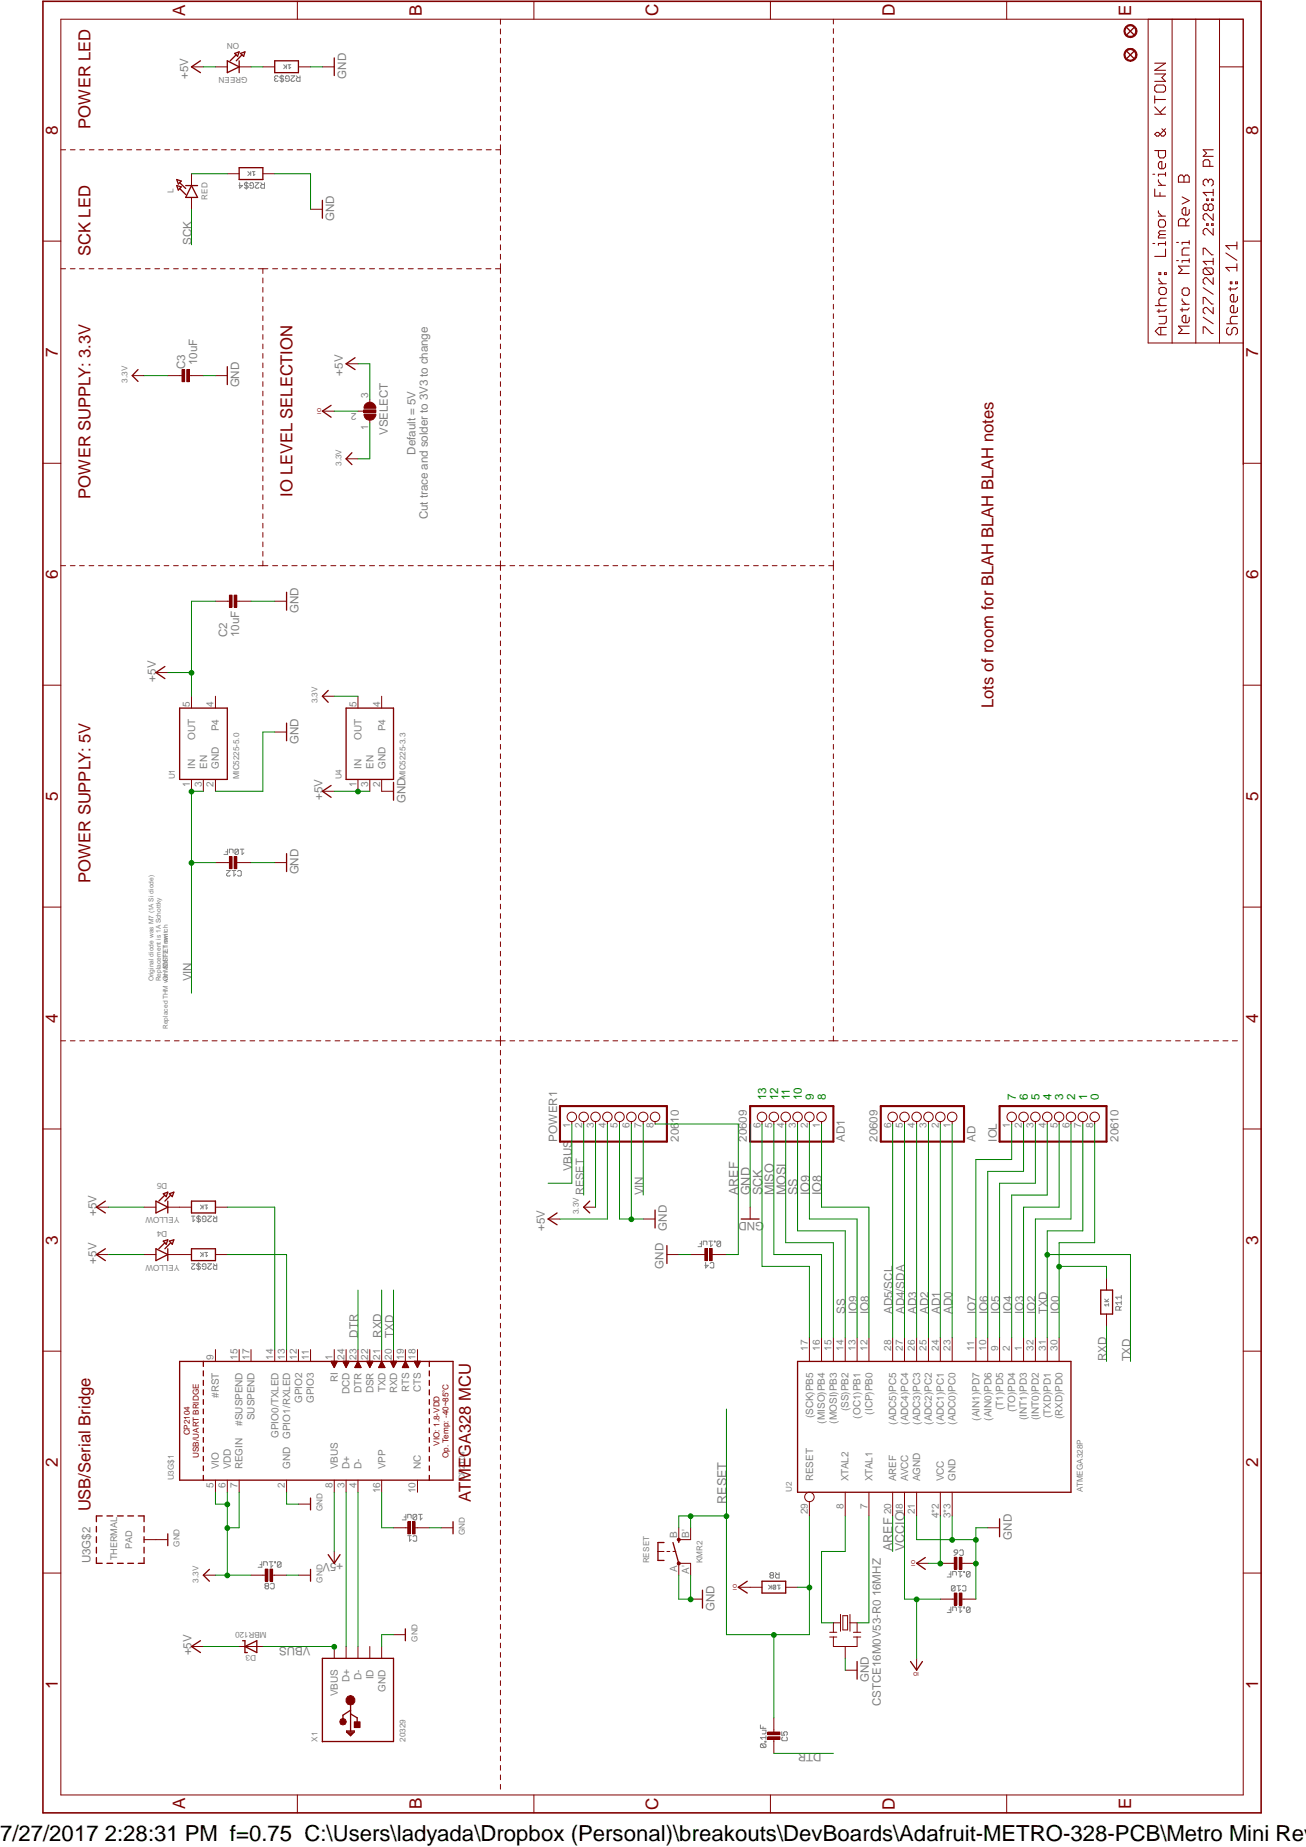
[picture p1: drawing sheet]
<svg xmlns="http://www.w3.org/2000/svg" width="210mm" height="297mm" viewBox="0 0 210 297" stroke-linecap="round" stroke-linejoin="round" font-family="sans-serif">
<defs><g id="words">
<text font-size="3.6" x="0" y="296">7/27/2017 2:28:31 PM f=0.75 C:\Users\ladyada\Dropbox (Personal)\breakouts\DevBoards\Adafruit-METRO-328-PCB\Metro Mini Rev</text>
<g font-size="2.8" fill="#800000">
<text x="29.8" y="2.5" transform="rotate(-90 29.8 2.5)">A</text>
<text x="67.8" y="2.5" transform="rotate(-90 67.8 2.5)">B</text>
<text x="105.8" y="2.6" transform="rotate(-90 105.8 2.6)">C</text>
<text x="143.8" y="2.6" transform="rotate(-90 143.8 2.6)">D</text>
<text x="181.8" y="2.5" transform="rotate(-90 181.8 2.5)">E</text>
<text x="9.3" y="21.7" transform="rotate(-90 9.3 21.7)">8</text>
<text x="202.2" y="21.7" transform="rotate(-90 202.2 21.7)">8</text>
<text x="9.3" y="57.4" transform="rotate(-90 9.3 57.4)">7</text>
<text x="202.2" y="57.4" transform="rotate(-90 202.2 57.4)">7</text>
<text x="9.3" y="93.1" transform="rotate(-90 9.3 93.1)">6</text>
<text x="202.2" y="93.1" transform="rotate(-90 202.2 93.1)">6</text>
<text x="9.3" y="128.8" transform="rotate(-90 9.3 128.8)">5</text>
<text x="202.2" y="128.8" transform="rotate(-90 202.2 128.8)">5</text>
<text x="9.3" y="164.5" transform="rotate(-90 9.3 164.5)">4</text>
<text x="202.2" y="164.5" transform="rotate(-90 202.2 164.5)">4</text>
<text x="9.3" y="200.2" transform="rotate(-90 9.3 200.2)">3</text>
<text x="202.2" y="200.2" transform="rotate(-90 202.2 200.2)">3</text>
<text x="9.3" y="235.9" transform="rotate(-90 9.3 235.9)">2</text>
<text x="202.2" y="235.9" transform="rotate(-90 202.2 235.9)">2</text>
<text x="9.3" y="271.6" transform="rotate(-90 9.3 271.6)">1</text>
<text x="202.2" y="271.6" transform="rotate(-90 202.2 271.6)">1</text>
<text x="29.8" y="291" transform="rotate(-90 29.8 291)">A</text>
<text x="67.8" y="291" transform="rotate(-90 67.8 291)">B</text>
<text x="105.8" y="291.1" transform="rotate(-90 105.8 291.1)">C</text>
<text x="143.8" y="291.1" transform="rotate(-90 143.8 291.1)">D</text>
<text x="181.8" y="291" transform="rotate(-90 181.8 291)">E</text>
</g>
<g font-size="2.7" fill="#800000">
<text x="14.5" y="20.7" transform="rotate(-90 14.5 20.7)">POWER LED</text>
<text x="14.5" y="41.2" transform="rotate(-90 14.5 41.2)">SCK LED</text>
<text x="14.5" y="80.2" transform="rotate(-90 14.5 80.2)">POWER SUPPLY: 3.3V</text>
<text x="47" y="79.9" transform="rotate(-90 47 79.9)">IO LEVEL SELECTION</text>
<text x="159.7" y="113.9" transform="rotate(-90 159.7 113.9)">Lots of room for BLAH BLAH BLAH notes</text>
<text x="14.5" y="142.1" transform="rotate(-90 14.5 142.1)">POWER SUPPLY: 5V</text>
<text x="14.5" y="243.1" transform="rotate(-90 14.5 243.1)">USB/Serial Bridge</text>
<text x="75.6" y="241.6" transform="rotate(-90 75.6 241.6)">ATMEGA328 MCU</text>
</g>
<g font-size="2" fill="#808080">
<text x="118.7" y="192.2" transform="rotate(-90 118.7 192.2)">AREF</text>
<text x="120.6" y="192.2" transform="rotate(-90 120.6 192.2)">GND</text>
<text x="122.5" y="192.2" transform="rotate(-90 122.5 192.2)">SCK</text>
<text x="124.4" y="192.2" transform="rotate(-90 124.4 192.2)">MISO</text>
<text x="126.3" y="192.2" transform="rotate(-90 126.3 192.2)">MOSI</text>
<text x="128.2" y="192.2" transform="rotate(-90 128.2 192.2)">SS</text>
<text x="130.1" y="192.2" transform="rotate(-90 130.1 192.2)">IO9</text>
<text x="132" y="192.2" transform="rotate(-90 132 192.2)">IO8</text>
<text x="116.8" y="241.9" transform="rotate(-90 116.8 241.9)">RESET</text>
<text x="143.5" y="249.5" transform="rotate(-90 143.5 249.5)">AREF</text>
<text x="145.4" y="249.5" transform="rotate(-90 145.4 249.5)">VCCIO</text>
</g>
<g font-size="1.9" fill="#808080">
<text x="30.2" y="12.7" transform="rotate(-90 30.2 12.7)">+5V</text>
<text x="55.6" y="12.7" transform="rotate(-90 55.6 12.7)">GND</text>
<text x="53.7" y="35.6" transform="rotate(-90 53.7 35.6)">GND</text>
<text x="30.8" y="39.4" transform="rotate(-90 30.8 39.4)">SCK</text>
<text x="29.8" y="59.4" transform="rotate(-90 29.8 59.4)">C3</text>
<text x="31.7" y="58.7" transform="rotate(-90 31.7 58.7)">10uF</text>
<text x="38.4" y="62.3" transform="rotate(-90 38.4 62.3)">GND</text>
<text x="55.1" y="60.4" transform="rotate(-90 55.1 60.4)">+5V</text>
<text x="62.3" y="69.9" transform="rotate(-90 62.3 69.9)">VSELECT</text>
<text x="66.8" y="73.2" transform="rotate(-90 66.8 73.2)">Default = 5V</text>
<text x="68.7" y="83.5" transform="rotate(-90 68.7 83.5)">Cut trace and solder to 3V3 to change</text>
<text x="48" y="98.6" transform="rotate(-90 48 98.6)">GND</text>
<text x="36.5" y="102.4" transform="rotate(-90 36.5 102.4)">C2</text>
<text x="38.4" y="102.4" transform="rotate(-90 38.4 102.4)">10uF</text>
<text x="25.1" y="109.6" transform="rotate(-90 25.1 109.6)">+5V</text>
<text x="48" y="119.6" transform="rotate(-90 48 119.6)">GND</text>
<text x="51.8" y="128.7" transform="rotate(-90 51.8 128.7)">+5V</text>
<text x="65.2" y="129.2" transform="rotate(-90 65.2 129.2)">GND</text>
<text x="48" y="140.6" transform="rotate(-90 48 140.6)">GND</text>
<text x="30.8" y="157.8" transform="rotate(-90 30.8 157.8)">VIN</text>
<text x="89.5" y="183.6" transform="rotate(-90 89.5 183.6)">POWER1</text>
<text x="109.1" y="183.6" transform="rotate(-90 109.1 183.6)">20610</text>
<text x="120" y="183.6" transform="rotate(-90 120 183.6)">20609</text>
<text x="135.8" y="183.6" transform="rotate(-90 135.8 183.6)">AD1</text>
<text x="141" y="183.6" transform="rotate(-90 141 183.6)">20609</text>
<text x="156.8" y="183.6" transform="rotate(-90 156.8 183.6)">AD</text>
<text x="160.2" y="183.6" transform="rotate(-90 160.2 183.6)">IOL</text>
<text x="179.8" y="183.6" transform="rotate(-90 179.8 183.6)">20610</text>
<text x="91.9" y="188.4" transform="rotate(-90 91.9 188.4)">VBUS</text>
<text x="15.5" y="195.5" transform="rotate(-90 15.5 195.5)">+5V</text>
<text x="87.5" y="198" transform="rotate(-90 87.5 198)">+5V</text>
<text x="103.4" y="192.2" transform="rotate(-90 103.4 192.2)">VIN</text>
<text x="107.2" y="198" transform="rotate(-90 107.2 198)">GND</text>
<text x="122.8" y="196.6" transform="rotate(-180 122.8 196.6)">GND</text>
<text x="15.5" y="203.2" transform="rotate(-90 15.5 203.2)">+5V</text>
<text x="106.6" y="204" transform="rotate(-90 106.6 204)">GND</text>
<text x="57.5" y="215.1" transform="rotate(-90 57.5 215.1)">DTR</text>
<text x="61.3" y="215.1" transform="rotate(-90 61.3 215.1)">RXD</text>
<text x="63.2" y="215.1" transform="rotate(-90 63.2 215.1)">TXD</text>
<text x="135.8" y="211.3" transform="rotate(-90 135.8 211.3)">SS</text>
<text x="137.8" y="211.3" transform="rotate(-90 137.8 211.3)">IO9</text>
<text x="139.7" y="211.3" transform="rotate(-90 139.7 211.3)">IO8</text>
<text x="143.5" y="211.3" transform="rotate(-90 143.5 211.3)">AD5/SCL</text>
<text x="145.4" y="211.3" transform="rotate(-90 145.4 211.3)">AD4/SDA</text>
<text x="147.3" y="211.3" transform="rotate(-90 147.3 211.3)">AD3</text>
<text x="149.2" y="211.3" transform="rotate(-90 149.2 211.3)">AD2</text>
<text x="151.1" y="211.3" transform="rotate(-90 151.1 211.3)">AD1</text>
<text x="153" y="211.3" transform="rotate(-90 153 211.3)">AD0</text>
<text x="156.8" y="211.3" transform="rotate(-90 156.8 211.3)">IO7</text>
<text x="158.7" y="211.3" transform="rotate(-90 158.7 211.3)">IO6</text>
<text x="160.7" y="211.3" transform="rotate(-90 160.7 211.3)">IO5</text>
<text x="162.6" y="211.3" transform="rotate(-90 162.6 211.3)">IO4</text>
<text x="164.5" y="211.3" transform="rotate(-90 164.5 211.3)">IO3</text>
<text x="166.4" y="211.3" transform="rotate(-90 166.4 211.3)">IO2</text>
<text x="168.3" y="211.3" transform="rotate(-90 168.3 211.3)">TXD</text>
<text x="170.2" y="211.3" transform="rotate(-90 170.2 211.3)">IO0</text>
<text x="177.8" y="218.9" transform="rotate(-90 177.8 218.9)">RXD</text>
<text x="181.7" y="218.9" transform="rotate(-90 181.7 218.9)">TXD</text>
<text x="14.6" y="251.4" transform="rotate(-90 14.6 251.4)">U3G$2</text>
<text x="55.2" y="251.4" transform="rotate(-180 55.2 251.4)">+5V</text>
<text x="162.6" y="247.6" transform="rotate(-90 162.6 247.6)">GND</text>
<text x="114.9" y="259.1" transform="rotate(-90 114.9 259.1)">GND</text>
<text x="30.8" y="266.2" transform="rotate(-90 30.8 266.2)">+5V</text>
<text x="49.9" y="264.8" transform="rotate(-180 49.9 264.8)">VBUS</text>
<text x="139.7" y="270.6" transform="rotate(-90 139.7 270.6)">GND</text>
<text x="141.6" y="274.4" transform="rotate(-90 141.6 274.4)">CSTCE16M0V53-R0 16MHZ</text>
<text x="132" y="282" transform="rotate(-180 132 282)">DTR</text>
</g>
<g font-size="1.9" fill="#008000">
<text x="123.1" y="176.9" transform="rotate(-90 123.1 176.9)">13</text>
<text x="125.1" y="176.9" transform="rotate(-90 125.1 176.9)">12</text>
<text x="127" y="176.9" transform="rotate(-90 127 176.9)">11</text>
<text x="128.9" y="176.9" transform="rotate(-90 128.9 176.9)">10</text>
<text x="130.8" y="176.9" transform="rotate(-90 130.8 176.9)">9</text>
<text x="132.7" y="176.9" transform="rotate(-90 132.7 176.9)">8</text>
<text x="163.3" y="176.9" transform="rotate(-90 163.3 176.9)">7</text>
<text x="165.2" y="176.9" transform="rotate(-90 165.2 176.9)">6</text>
<text x="167.1" y="176.9" transform="rotate(-90 167.1 176.9)">5</text>
<text x="169" y="176.9" transform="rotate(-90 169 176.9)">4</text>
<text x="170.9" y="176.9" transform="rotate(-90 170.9 176.9)">3</text>
<text x="172.8" y="176.9" transform="rotate(-90 172.8 176.9)">2</text>
<text x="174.7" y="176.9" transform="rotate(-90 174.7 176.9)">1</text>
<text x="176.6" y="176.9" transform="rotate(-90 176.6 176.9)">0</text>
</g>
<text font-size="1.8" fill="#808080" x="93.8" y="192.2" transform="rotate(-90 93.8 192.2)">RESET</text>
<g font-size="1.6" fill="#808080">
<text x="59.2" y="64" transform="rotate(-90 59.2 64)">3</text>
<text x="57.3" y="66.4" transform="rotate(-180 57.3 66.4)">2</text>
<text x="59.2" y="69.2" transform="rotate(-90 59.2 69.2)">1</text>
<text x="30.5" y="113.6" transform="rotate(-90 30.5 113.6)">5</text>
<text x="34.3" y="113.6" transform="rotate(-90 34.3 113.6)">4</text>
<text x="57.3" y="113.6" transform="rotate(-90 57.3 113.6)">5</text>
<text x="61.1" y="113.6" transform="rotate(-90 61.1 113.6)">4</text>
<text x="31.4" y="119" transform="rotate(-90 31.4 119)">OUT</text>
<text x="35.2" y="117.6" transform="rotate(-90 35.2 117.6)">P4</text>
<text x="58.1" y="119" transform="rotate(-90 58.1 119)">OUT</text>
<text x="61.9" y="117.6" transform="rotate(-90 61.9 117.6)">P4</text>
<text x="31.4" y="123.6" transform="rotate(-90 31.4 123.6)">IN</text>
<text x="33.3" y="123.6" transform="rotate(-90 33.3 123.6)">EN</text>
<text x="35.2" y="123.6" transform="rotate(-90 35.2 123.6)">GND</text>
<text x="58.1" y="123.6" transform="rotate(-90 58.1 123.6)">IN</text>
<text x="60" y="123.6" transform="rotate(-90 60 123.6)">EN</text>
<text x="61.9" y="123.6" transform="rotate(-90 61.9 123.6)">GND</text>
<text x="30.5" y="126.5" transform="rotate(-90 30.5 126.5)">1</text>
<text x="32.4" y="126.5" transform="rotate(-90 32.4 126.5)">3</text>
<text x="34.3" y="126.5" transform="rotate(-90 34.3 126.5)">2</text>
<text x="57.3" y="126.5" transform="rotate(-90 57.3 126.5)">1</text>
<text x="59.2" y="126.5" transform="rotate(-90 59.2 126.5)">3</text>
<text x="61.1" y="126.5" transform="rotate(-90 61.1 126.5)">2</text>
<text x="91.7" y="181.5" transform="rotate(-90 91.7 181.5)">1</text>
<text x="93.6" y="181.5" transform="rotate(-90 93.6 181.5)">2</text>
<text x="95.5" y="181.5" transform="rotate(-90 95.5 181.5)">3</text>
<text x="97.4" y="181.5" transform="rotate(-90 97.4 181.5)">4</text>
<text x="99.3" y="181.5" transform="rotate(-90 99.3 181.5)">5</text>
<text x="101.2" y="181.5" transform="rotate(-90 101.2 181.5)">6</text>
<text x="103.1" y="181.5" transform="rotate(-90 103.1 181.5)">7</text>
<text x="105" y="181.5" transform="rotate(-90 105 181.5)">8</text>
<text x="122.2" y="181.5" transform="rotate(-90 122.2 181.5)">6</text>
<text x="124.1" y="181.5" transform="rotate(-90 124.1 181.5)">5</text>
<text x="126" y="181.5" transform="rotate(-90 126 181.5)">4</text>
<text x="127.9" y="181.5" transform="rotate(-90 127.9 181.5)">3</text>
<text x="129.8" y="181.5" transform="rotate(-90 129.8 181.5)">2</text>
<text x="131.7" y="181.5" transform="rotate(-90 131.7 181.5)">1</text>
<text x="143.2" y="181.5" transform="rotate(-90 143.2 181.5)">6</text>
<text x="145.1" y="181.5" transform="rotate(-90 145.1 181.5)">5</text>
<text x="147" y="181.5" transform="rotate(-90 147 181.5)">4</text>
<text x="148.9" y="181.5" transform="rotate(-90 148.9 181.5)">3</text>
<text x="150.9" y="181.5" transform="rotate(-90 150.9 181.5)">2</text>
<text x="152.8" y="181.5" transform="rotate(-90 152.8 181.5)">1</text>
<text x="162.3" y="181.5" transform="rotate(-90 162.3 181.5)">1</text>
<text x="164.2" y="181.5" transform="rotate(-90 164.2 181.5)">2</text>
<text x="166.1" y="181.5" transform="rotate(-90 166.1 181.5)">3</text>
<text x="168.1" y="181.5" transform="rotate(-90 168.1 181.5)">4</text>
<text x="170" y="181.5" transform="rotate(-90 170 181.5)">5</text>
<text x="171.9" y="181.5" transform="rotate(-90 171.9 181.5)">6</text>
<text x="173.8" y="181.5" transform="rotate(-90 173.8 181.5)">7</text>
<text x="175.7" y="181.5" transform="rotate(-90 175.7 181.5)">8</text>
<text x="34.3" y="218.7" transform="rotate(-90 34.3 218.7)">9</text>
<text x="38.2" y="218.7" transform="rotate(-90 38.2 218.7)">15</text>
<text x="40.1" y="218.7" transform="rotate(-90 40.1 218.7)">17</text>
<text x="43.9" y="218.7" transform="rotate(-90 43.9 218.7)">14</text>
<text x="45.8" y="218.7" transform="rotate(-90 45.8 218.7)">13</text>
<text x="47.7" y="218.7" transform="rotate(-90 47.7 218.7)">12</text>
<text x="49.6" y="218.7" transform="rotate(-90 49.6 218.7)">11</text>
<text x="53.4" y="218.7" transform="rotate(-90 53.4 218.7)">1</text>
<text x="55.4" y="218.7" transform="rotate(-90 55.4 218.7)">24</text>
<text x="57.3" y="218.7" transform="rotate(-90 57.3 218.7)">23</text>
<text x="59.2" y="218.7" transform="rotate(-90 59.2 218.7)">22</text>
<text x="61.1" y="218.7" transform="rotate(-90 61.1 218.7)">21</text>
<text x="63" y="218.7" transform="rotate(-90 63 218.7)">20</text>
<text x="64.9" y="218.7" transform="rotate(-90 64.9 218.7)">19</text>
<text x="66.8" y="218.7" transform="rotate(-90 66.8 218.7)">18</text>
<text x="129.8" y="217.2" transform="rotate(-90 129.8 217.2)">17</text>
<text x="131.7" y="217.2" transform="rotate(-90 131.7 217.2)">16</text>
<text x="133.6" y="217.2" transform="rotate(-90 133.6 217.2)">15</text>
<text x="135.6" y="217.2" transform="rotate(-90 135.6 217.2)">14</text>
<text x="137.5" y="217.2" transform="rotate(-90 137.5 217.2)">13</text>
<text x="139.4" y="217.2" transform="rotate(-90 139.4 217.2)">12</text>
<text x="143.2" y="217.2" transform="rotate(-90 143.2 217.2)">28</text>
<text x="145.1" y="217.2" transform="rotate(-90 145.1 217.2)">27</text>
<text x="147" y="217.2" transform="rotate(-90 147 217.2)">26</text>
<text x="148.9" y="217.2" transform="rotate(-90 148.9 217.2)">25</text>
<text x="150.9" y="217.2" transform="rotate(-90 150.9 217.2)">24</text>
<text x="152.8" y="217.2" transform="rotate(-90 152.8 217.2)">23</text>
<text x="156.6" y="217.2" transform="rotate(-90 156.6 217.2)">11</text>
<text x="158.5" y="217.2" transform="rotate(-90 158.5 217.2)">10</text>
<text x="160.4" y="217.2" transform="rotate(-90 160.4 217.2)">9</text>
<text x="162.3" y="217.2" transform="rotate(-90 162.3 217.2)">2</text>
<text x="164.2" y="217.2" transform="rotate(-90 164.2 217.2)">1</text>
<text x="166.1" y="217.2" transform="rotate(-90 166.1 217.2)">32</text>
<text x="168.1" y="217.2" transform="rotate(-90 168.1 217.2)">31</text>
<text x="170" y="217.2" transform="rotate(-90 170 217.2)">30</text>
<text x="35.2" y="224.8" transform="rotate(-90 35.2 224.8)">#RST</text>
<text x="48.6" y="225.7" transform="rotate(-90 48.6 225.7)">GPIO2</text>
<text x="50.5" y="225.7" transform="rotate(-90 50.5 225.7)">GPIO3</text>
<text x="54.3" y="222.3" transform="rotate(-90 54.3 222.3)">RI</text>
<text x="56.2" y="224.2" transform="rotate(-90 56.2 224.2)">DCD</text>
<text x="58.1" y="224" transform="rotate(-90 58.1 224)">DTR</text>
<text x="60" y="224.1" transform="rotate(-90 60 224.1)">DSR</text>
<text x="61.9" y="223.9" transform="rotate(-90 61.9 223.9)">TXD</text>
<text x="63.8" y="224.1" transform="rotate(-90 63.8 224.1)">RXD</text>
<text x="65.7" y="223.9" transform="rotate(-90 65.7 223.9)">RTS</text>
<text x="67.6" y="223.9" transform="rotate(-90 67.6 223.9)">CTS</text>
<text x="136.4" y="226.9" transform="rotate(-90 136.4 226.9)">(SS)PB2</text>
<text x="140.3" y="227.5" transform="rotate(-90 140.3 227.5)">(ICP)PB0</text>
<text x="161.2" y="226.8" transform="rotate(-90 161.2 226.8)">(T1)PD5</text>
<text x="163.2" y="227.1" transform="rotate(-90 163.2 227.1)">(TO)PD4</text>
<text x="39" y="229.3" transform="rotate(-90 39 229.3)">#SUSPEND</text>
<text x="40.9" y="228.4" transform="rotate(-90 40.9 228.4)">SUSPEND</text>
<text x="44.7" y="231.3" transform="rotate(-90 44.7 231.3)">GPIO0/TXLED</text>
<text x="46.7" y="231.4" transform="rotate(-90 46.7 231.4)">GPIO1/RXLED</text>
<text x="130.7" y="228.1" transform="rotate(-90 130.7 228.1)">(SCK)PB5</text>
<text x="132.6" y="228.9" transform="rotate(-90 132.6 228.9)">(MISO)PB4</text>
<text x="134.5" y="228.9" transform="rotate(-90 134.5 228.9)">(MOSI)PB3</text>
<text x="138.3" y="228.1" transform="rotate(-90 138.3 228.1)">(OC1)PB1</text>
<text x="144.1" y="229.2" transform="rotate(-90 144.1 229.2)">(ADC5)PC5</text>
<text x="146" y="229.2" transform="rotate(-90 146 229.2)">(ADC4)PC4</text>
<text x="147.9" y="229.2" transform="rotate(-90 147.9 229.2)">(ADC3)PC3</text>
<text x="149.8" y="229.2" transform="rotate(-90 149.8 229.2)">(ADC2)PC2</text>
<text x="151.7" y="229.2" transform="rotate(-90 151.7 229.2)">(ADC1)PC1</text>
<text x="153.6" y="229.2" transform="rotate(-90 153.6 229.2)">(ADC0)PC0</text>
<text x="157.4" y="228.5" transform="rotate(-90 157.4 228.5)">(AIN1)PD7</text>
<text x="159.3" y="228.5" transform="rotate(-90 159.3 228.5)">(AIN0)PD6</text>
<text x="165.1" y="228.4" transform="rotate(-90 165.1 228.4)">(INT1)PD3</text>
<text x="167" y="228.4" transform="rotate(-90 167 228.4)">(INT0)PD2</text>
<text x="168.9" y="228.1" transform="rotate(-90 168.9 228.1)">(TXD)PD1</text>
<text x="170.8" y="228.3" transform="rotate(-90 170.8 228.3)">(RXD)PD0</text>
<text x="34.3" y="239.2" transform="rotate(-90 34.3 239.2)">5</text>
<text x="35.2" y="236.3" transform="rotate(-90 35.2 236.3)">VIO</text>
<text x="36.2" y="239.2" transform="rotate(-90 36.2 239.2)">6</text>
<text x="37.1" y="236.3" transform="rotate(-90 37.1 236.3)">VDD</text>
<text x="38.2" y="239.2" transform="rotate(-90 38.2 239.2)">7</text>
<text x="39" y="236.3" transform="rotate(-90 39 236.3)">REGIN</text>
<text x="45.8" y="239.2" transform="rotate(-90 45.8 239.2)">2</text>
<text x="46.7" y="236.3" transform="rotate(-90 46.7 236.3)">GND</text>
<text x="53.4" y="239.2" transform="rotate(-90 53.4 239.2)">8</text>
<text x="54.3" y="236.3" transform="rotate(-90 54.3 236.3)">VBUS</text>
<text x="55.4" y="239.2" transform="rotate(-90 55.4 239.2)">3</text>
<text x="56.2" y="236.3" transform="rotate(-90 56.2 236.3)">D+</text>
<text x="57.3" y="239.2" transform="rotate(-90 57.3 239.2)">4</text>
<text x="58.1" y="236.3" transform="rotate(-90 58.1 236.3)">D-</text>
<text x="61.9" y="236.3" transform="rotate(-90 61.9 236.3)">VPP</text>
<text x="67.6" y="236.3" transform="rotate(-90 67.6 236.3)">NC</text>
<text x="130.7" y="238.2" transform="rotate(-90 130.7 238.2)">RESET</text>
<text x="136.4" y="238.2" transform="rotate(-90 136.4 238.2)">XTAL2</text>
<text x="140.3" y="238.2" transform="rotate(-90 140.3 238.2)">XTAL1</text>
<text x="144.1" y="238.2" transform="rotate(-90 144.1 238.2)">AREF</text>
<text x="146" y="238.2" transform="rotate(-90 146 238.2)">AVCC</text>
<text x="147.9" y="238.2" transform="rotate(-90 147.9 238.2)">AGND</text>
<text x="151.7" y="238.2" transform="rotate(-90 151.7 238.2)">VCC</text>
<text x="153.6" y="238.2" transform="rotate(-90 153.6 238.2)">GND</text>
<text x="61.1" y="240.1" transform="rotate(-90 61.1 240.1)">16</text>
<text x="66.8" y="240.1" transform="rotate(-90 66.8 240.1)">10</text>
<text x="129.8" y="243.5" transform="rotate(-90 129.8 243.5)">29</text>
<text x="135.6" y="242.6" transform="rotate(-90 135.6 242.6)">8</text>
<text x="139.4" y="242.6" transform="rotate(-90 139.4 242.6)">7</text>
<text x="143.2" y="243.5" transform="rotate(-90 143.2 243.5)">20</text>
<text x="145.1" y="243.5" transform="rotate(-90 145.1 243.5)">18</text>
<text x="147" y="243.5" transform="rotate(-90 147 243.5)">21</text>
<text x="150.9" y="244.1" transform="rotate(-90 150.9 244.1)">4*2</text>
<text x="152.8" y="244.1" transform="rotate(-90 152.8 244.1)">3*3</text>
<text x="108.8" y="247.4" transform="rotate(-90 108.8 247.4)">B</text>
<text x="110.7" y="247.4" transform="rotate(-90 110.7 247.4)">B'</text>
<text x="108.8" y="252.8" transform="rotate(-90 108.8 252.8)">A</text>
<text x="110.7" y="253.1" transform="rotate(-90 110.7 253.1)">A'</text>
<text x="54.3" y="272.8" transform="rotate(-90 54.3 272.8)">VBUS</text>
<text x="56.2" y="270.6" transform="rotate(-90 56.2 270.6)">D+</text>
<text x="58.1" y="270.2" transform="rotate(-90 58.1 270.2)">D-</text>
<text x="60" y="270.1" transform="rotate(-90 60 270.1)">ID</text>
<text x="61.9" y="272" transform="rotate(-90 61.9 272)">GND</text>
</g>
<g font-size="1.5" fill="#808080">
<text x="18.8" y="251" transform="rotate(-90 18.8 251)">THERMAL</text>
<text x="21.3" y="249" transform="rotate(-90 21.3 249)">PAD</text>
</g>
<g font-size="1.3" fill="#808080">
<text x="38.4" y="6.9" transform="rotate(-180 38.4 6.9)">ON</text>
<text x="39.8" y="12.3" transform="rotate(-180 39.8 12.3)">GREEN</text>
<text x="27.9" y="31.1" transform="rotate(-90 27.9 31.1)">L</text>
<text x="33.4" y="32.1" transform="rotate(-90 33.4 32.1)">RED</text>
<text x="20.5" y="61.6" transform="rotate(-90 20.5 61.6)">3.3V</text>
<text x="54.9" y="74.9" transform="rotate(-90 54.9 74.9)">3.3V</text>
<text x="51.1" y="113.1" transform="rotate(-90 51.1 113.1)">3.3V</text>
<text x="28.1" y="125.3" transform="rotate(-90 28.1 125.3)">U1</text>
<text x="38.4" y="125.3" transform="rotate(-90 38.4 125.3)">MIC5225-5.0</text>
<text x="54.9" y="125.3" transform="rotate(-90 54.9 125.3)">U4</text>
<text x="65.2" y="125.3" transform="rotate(-90 65.2 125.3)">MIC5225-3.3</text>
<text x="26.9" y="190.3" transform="rotate(-180 26.9 190.3)">D5</text>
<text x="26.9" y="197.9" transform="rotate(-180 26.9 197.9)">D4</text>
<text x="28.8" y="195.7" transform="rotate(-180 28.8 195.7)">YELLOW</text>
<text x="93" y="195.3" transform="rotate(-90 93 195.3)">3.3V</text>
<text x="28.8" y="203.4" transform="rotate(-180 28.8 203.4)">YELLOW</text>
<text x="27.9" y="238.1" transform="rotate(-90 27.9 238.1)">U3G$1</text>
<text x="74.7" y="238.1" transform="rotate(-90 74.7 238.1)">CP2104</text>
<text x="127.3" y="240" transform="rotate(-90 127.3 240)">U2</text>
<text x="174" y="240" transform="rotate(-90 174 240)">ATMEGA328P</text>
<text x="51.8" y="243" transform="rotate(-90 51.8 243)">GND</text>
<text x="28.9" y="248.8" transform="rotate(-90 28.9 248.8)">GND</text>
<text x="74.7" y="246.8" transform="rotate(-90 74.7 246.8)">GND</text>
<text x="104.3" y="251.4" transform="rotate(-90 104.3 251.4)">RESET</text>
<text x="112.9" y="251.4" transform="rotate(-90 112.9 251.4)">KMR2</text>
<text x="31.9" y="254.5" transform="rotate(-90 31.9 254.5)">3.3V</text>
<text x="51.8" y="254.5" transform="rotate(-90 51.8 254.5)">GND</text>
<text x="42.8" y="262.5" transform="rotate(-180 42.8 262.5)">MBR120</text>
<text x="41.1" y="266.2" transform="rotate(-180 41.1 266.2)">D3</text>
<text x="67.1" y="264" transform="rotate(-90 67.1 264)">GND</text>
<text x="51.1" y="280.1" transform="rotate(-90 51.1 280.1)">X1</text>
<text x="65.2" y="280.1" transform="rotate(-90 65.2 280.1)">20329</text>
</g>
<g font-size="1.3" fill="#800000">
<text x="30.5" y="230.8" transform="rotate(-90 30.5 230.8)">CP2104</text>
<text x="70.7" y="232.5" transform="rotate(-90 70.7 232.5)">VIO: 1.8-VDD</text>
<text x="32" y="234.5" transform="rotate(-90 32 234.5)">USB/UART BRIDGE</text>
<text x="72.1" y="234.5" transform="rotate(-90 72.1 234.5)">Op. Temp: -40~85°C</text>
</g>
<g font-size="1.1" fill="#808080">
<text x="24.7" y="157.8" transform="rotate(-90 24.7 157.8)">Original diode was M7 (1A Si diode)</text>
<text x="25.8" y="157.8" transform="rotate(-90 25.8 157.8)">Replacement is 1A Schottky</text>
<text x="27" y="157.8" transform="rotate(-90 27 157.8)">Or MOSFET switch</text>
<text x="27" y="165.5" transform="rotate(-90 27 165.5)">Replaced THM with SMT 2.1mm</text>
</g>
<g font-size=".8" fill="#800000">
<text x="51.6" y="66.5" transform="rotate(-90 51.6 66.5)">IO</text>
<text x="147.1" y="251.8" transform="rotate(-90 147.1 251.8)">IO</text>
<text x="118.4" y="255.7" transform="rotate(-90 118.4 255.7)">IO</text>
<text x="147.7" y="268.8" transform="rotate(-180 147.7 268.8)">IO</text>
</g>
</g></defs>
<g fill="none" stroke="#808080" stroke-width=".16">
<path d="M44.3 12.7l-.2 .1v.2l.2 .1h.3l.1-.1M44.3 12.7h.1M44.7 12.4l-.1-.2h-.3l-.2 .2 .2 .3M45.3 12.1v1.2M45.6 10.4l.3 .4M45.6 12.4l-.1-.2h-.3l-.2 .3 .2 .2h.3l.1 .3-.1 .1-.5-.1M46 10.4v.6M46 10.6l-.4 .4M46.2 12.7h-.3l.1-.5h.3l.2 .2v.6l-.2 .1h-.3l-.1-.1M46.3 10.4h.4M46.5 10.4v.6l.2-.2M46.8 12.2h.6l-.6 .6 .1 .3 .5-.1"/>
<path d="M47.6 12.2l.3 .3M48.2 12.2v.9h-.4l-.2-.1v-.3l.2-.2h.4M38.5 29.4v.9l.5-.5h-.6M39.6 29.3v1.1M39.8 27.6l.4 .3M39.9 29.5l-.2-.1h-.3l-.1 .3 .1 .1 .5 .2v.1l-.2 .2h-.3l-.1-.2M40.3 27.6v.6M40.3 27.8l-.5 .4M40.4 29.8h-.2v-.3l.1-.1h.3l.1 .1v.6l-.1 .2h-.3l-.1-.2M40.6 27.6h.4M40.8 27.6v.6l.2-.2M41 29.4h.6l-.6 .6v.1l.2 .2h.3l.1-.2"/>
<path d="M41.9 29.4l.3 .3M42.5 29.4v.9h-.4l-.2-.2v-.3l.2-.1h.4M36.3 137h.3M36.4 140h.6l-.6 .6v.2l.2 .1h.3l.1-.1M36.6 136.6v.8h-.6M36.9 137.2v-.6h.4l.2 .1v.5M37.3 140h.6M37.6 140v.9l.3-.3M38.3 136.7l-.1-.1h-.3l-.1 .1v.6M38.3 136.7v.6l-.1 .1h-.3l-.1-.1M38.3 136.7l-.5 .6M38.6 136.6h.6"/>
<path d="M38.9 136.6v.8l.3-.2M38.2 140.2l.1-.2h.3l.2 .2v.6l-.2 .1h-.3l-.1-.1M30.8 195.6h.5M31 195.6v.9l.3-.3M31.9 195.5v1.1M32.2 193.8l.4 .3M32.2 195.7l-.1-.1h-.3l-.2 .1 .2 .3h.3l.1 .2-.1 .3-.5-.2M32.6 193.8v.6M32.6 194l-.4 .4M32.8 196h-.3v-.3l.2-.1h.2l.2 .1v.6l-.2 .2-.4-.2M32.9 193.8h.5M33.1 193.8v.6l.3-.2"/>
<path d="M33.4 195.6h.6l-.6 .6v.1l.1 .2 .5-.2M34.3 195.6l.3 .3M34.8 195.6v.9h-.4l-.1-.2v-.3l.1-.1h.4M112.7 199.6v.9h-.5M113.9 199.6h.6M114.2 199.6v.9l.3-.3M114.8 199.6h.1v.1h-.1zM115.8 199.7v.6l-.1 .2h-.3l-.2-.2M115.8 199.7l-.1-.1-.5 .1v.6M115.8 199.7l-.6 .6M30.8 203.2h.5l-.5 .6 .1 .3h.3l.1-.1M31.9 203.1v1.2"/>
<path d="M32.2 201.4l.4 .4M32.2 203.4l-.1-.2-.5 .2v.1l.5 .2 .1 .1-.1 .3h-.3l-.2-.1M32.6 201.4v.7M32.6 201.7l-.4 .4M32.8 203.7h-.3v-.3l.4-.2 .2 .2v.6l-.2 .1h-.2l-.2-.1M32.9 201.4h.5M33.1 201.4v.7l.3-.2M33.4 203.2h.6l-.6 .6 .1 .3h.3l.2-.1M34.3 203.2l.3 .3M34.8 203.2v.9h-.4l-.1-.4 .1-.2h.4M112.5 200h.2M113 200.2v-.6h.5l.1 .1v.5"/>
<path d="M113.4 203v.9l.4-.4h-.5M114.1 203.2l.2-.2h.3l.1 .2v.6l-.1 .1-.5-.1M177.5 209.3h.7M177.5 208.9l.5 .4M178.2 209.8h-.7l.3 .3M178.2 209.6v.5M178.2 208.9l-.4 .4M179.9 210.7v-.5l-.1-.1-.5 .1v.5h.9M180.2 210.1l-.3 .3M180.2 209.5h-.9l.3 .3M180.2 208.3v.6M180.2 209.2v.6"/>
<path d="M180.2 208.6h-.9l.3 .3M41.8 251.6h.3M42.1 251.2v.9h-.6M42.4 251.8v-.6h.4l.2 .1v.5M42.8 255.1l-.2 .1 .2 .3h.3l.1-.1-.1-.3M42.8 255.1l-.2-.2v-.1l.2-.2h.3l.1 .2-.1 .3M42.8 255.1h.3M43.3 251.2h.6M43.5 254.8l.1-.2 .5 .2v.6l-.2 .1h-.3l-.1-.1M43.6 251.2v.9l.3-.3M44.2 251.2h.1v.1h-.1zM45.2 251.3v.6l-.2 .2h-.3l-.1-.2"/>
<path d="M45.2 251.3l-.2-.1h-.3l-.1 .1v.6M45.2 251.3l-.6 .6M64.9 244h.3M65.2 243.5v.9h-.6M65.5 244.1v-.6h.5l.1 .2v.4M65.5 247h.6M65.8 247v.9l.3-.3M66.4 247.1l.1-.1h.3l.2 .1v.6l-.2 .2-.4-.2M67 243.7l-.2-.2-.4 .2v.6M67 243.7v.6l-.2 .1h-.3l-.1-.1M67 243.7l-.6 .6M67.3 243.5h.6"/>
<path d="M67.6 243.5v.9l.3-.3M123.5 254.9l.4 .4M123.9 253.3l-.2 .2 .2 .3h.3l.1-.2-.1-.3M123.9 253.3l-.2-.1 .2-.3h.3l.1 .2-.1 .2M123.9 253.3h.3M124 254.9v.7M124 255.1l-.5 .5M124.6 252.9l.3 .3M124.7 255.1l-.1-.2h-.3l-.1 .6M124.7 255.1v.4l-.1 .1-.4-.1M124.7 255.1l-.5 .4M124.9 254.9h.5"/>
<path d="M125.2 254.9v.7l.2-.2M125.2 252.9v.9h-.4l-.2-.2v-.3l.2-.1h.4M152.5 253.2h.3M152.5 258.9h.3M152.8 252.7v.9h-.6M152.8 258.4v.9h-.6M153.1 253.3v-.6h.5l.1 .2v.4M153.1 259v-.6h.5l.1 .2v.4M153.3 249.4l.2-.1h.3l.1 .4h-.4zM153.5 255.1v.6l-.2 .2h-.3l-.1-.2M153.5 255.1l-.5-.1-.1 .1v.6M153.5 255.1l-.6 .6"/>
<path d="M153.8 255h.6M153.9 249.7l-.6 .4M154 252.7h.6M154 258.4h.6M154.1 255v.9l.3-.3M154.2 249.4l.2-.1h.3l.1 .1v.6l-.1 .1-.5-.1M154.3 252.7v.9l.3-.3M154.3 258.4v.9l.3-.3M154.7 255.1l.1-.1h.3l.1 .1v.6l-.1 .2h-.3l-.1-.2M154.9 252.7h.1v.2h-.1zM154.9 258.4h.1v.2h-.1zM155.9 252.9v.5l-.2 .2h-.2l-.2-.2"/>
<path d="M155.9 258.6v.6l-.2 .1-.4-.1M155.9 252.9l-.2-.2-.4 .2v.5M155.9 258.6l-.2-.2h-.2l-.2 .2v.6M155.9 252.9l-.6 .5M155.9 258.6l-.6 .6M122.2 277.4v.6h.9M122.5 278.3h.6v.4l-.2 .1h-.4M122.6 277.7v.3M123.1 279.1v.6M123.1 279.4h-.9l.3 .3M125.6 278.5v.6h.5l-.2-.3v-.2l.2-.1h.3l.1 .1v.3l-.1 .2M125.8 279.4l-.2 .1v.3l.2 .2h.6l.1-.2-.1-.4"/>
<path d="M122.3 280.5l-.1 .4 .1 .2h.6M122.3 280.5h.6l.2 .1v.3l-.2 .2M122.3 280.5l.6 .6M122.9 280h.2v.2h-.2z"/>
</g>
<g fill="none" stroke="#800000" stroke-width=".17">
<path d="M185.6 14l.3-.3h1.1l.3 .3v.6l-.3 .2h-1.1l-.3-.2zM185.6 15.4v1.2M185.6 18.4h1.7M185.6 17.2l1.1 1.2M185.6 16h1.7M185.6 11.9h1.7l-.6 .6 .6 .6h-1.7M185.6 10.2h1.7l-1.7 1.1h1.7M187.3 17.2l-.9 .9M185.3 39.2h.3M185.3 28h.3M185.6 24.2h1.7v.9l-.3 .3h-.6l-.2-.3v-.9M185.6 30.4v1.1h1.7"/>
<path d="M186.2 28.9v.3l.5 .6M186.2 33.9v.3l.5 .6M186.2 34.8h1.1M186.2 29.8h1.1M186.4 35.3h.6l.3 .3v.6l-.3 .3h-.6l-.2-.3v-.6zM186.4 37.7l-.2 .3v.3h1.1M186.4 37.7h.9M186.4 30.9v.6M186.7 20.7l.6 .6v.3l-.3 .3h-.3l-.5-.6h-.3l-.3 .3 .3 .3h.3l1.1-1.2M187.3 26.3v.5l-.3 .3h-.6l-.2-.3v-.5l.2-.3h.3v1.1M187.3 27.7v.6M187.3 38.9v.6"/>
<path d="M187.3 28h-1.1v.3M187.3 39.2h-1.1v.3M187.3 37.1h-.9l-.2 .3 .2 .3M187.3 40v1.2h-1.7"/>
</g>
<g fill="none" stroke="#800000" stroke-width=".16">
<path d="M80.4 3.1v.8M80.4 4.7v.8M80.4 6.2v.8M80.4 7.7v.9M80.4 9.3v.8M80.4 10.9v.8M80.4 12.4v.8M80.4 14v.8M80.4 15.5v.8M80.4 17.1v.8M80.4 18.6v.8M133.9 3.1v.8"/>
<path d="M133.9 4.6v.8M133.9 6.1v.8M133.9 7.7v.8M133.9 9.2v.8M133.9 10.8v.7M133.9 12.3v.7M133.9 13.8v.8M133.9 15.3v.8M133.9 16.8v.8M133.9 18.4v.7M133.9 19.9v.8M9.8 24.1h.7"/>
<path d="M11.3 24.1h.8M12.8 24.1h.8M14.4 24.1h.7M15.9 24.1h.7M17.4 24.1h.8M18.9 24.1h.8M20.4 24.1h.8M21.9 24.1h.8M23.5 24.1h.7M25 24.1h.7M26.5 24.1h.8M28 24.1h.8"/>
<path d="M29.5 24.1h.8M31.1 24.1h.7M32.6 24.1h.8M34.1 24.1h.8M35.6 24.1h.8M37.1 24.1h.8M38.7 24.1h.7M40.2 24.1h.7M41.7 24.1h.8M43.2 24.1h.8M44.7 24.1h.8M46.3 24.1h.7"/>
<path d="M47.8 24.1h.8M49.3 24.1h.7M50.8 24.1h.8M52.3 24.1h.8M53.8 24.1h.8M55.4 24.1h.7M56.9 24.1h.8M58.4 24.1h.8M59.9 24.1h.8M61.5 24.1h.7M62.9 24.1h.9M64.5 24.1h.7"/>
<path d="M66 24.1h.8M67.5 24.1h.8M69 24.1h.8M70.6 24.1h.7M72.1 24.1h.8M73.6 24.1h.8M75.1 24.1h.8M76.6 24.1h.8M78.1 24.1h.9M79.7 24.1h.7M80.4 20.2v.8M80.4 21.8v.8"/>
<path d="M80.4 23.3v1.6M80.4 25.7v.7M80.4 27.2v.7M80.4 28.7v.8M80.4 30.2v.8M80.4 31.7v.8M80.4 33.3v.7M80.4 34.8v.8M80.4 36.3v.8M80.4 37.8v.8M80.4 39.4v.8M133.9 21.4v.8"/>
<path d="M133.9 22.9v.8M133.9 24.5v.8M133.9 26v.8M133.9 27.6v.7M133.9 29.1v.7M133.9 30.6v.8M133.9 32.1v.8M133.9 33.7v.7M133.9 35.2v.7M133.9 36.7v.8M133.9 38.2v.8M133.9 39.8v.8"/>
<path d="M9.8 43.2h.7M11.3 43.2h.8M12.8 43.2h.7M14.3 43.2h.8M15.8 43.2h.8M17.3 43.2h.8M18.8 43.2h.8M20.4 43.2h.7M21.8 43.2h.8M23.4 43.2h.7M24.9 43.2h.8M26.4 43.2h.7"/>
<path d="M27.9 43.2h.8M29.4 43.2h.8M30.9 43.2h.8M32.4 43.2h.8M34 43.2h.7M35.4 43.2h.8M37 43.2h.7M38.5 43.2h.7M40 43.2h.7M41.5 43.2h1.6M42.2 43.2v.8M42.2 44.7v.8"/>
<path d="M42.2 46.2v.8M42.2 47.8v.7M42.2 49.3v.7M42.2 50.8v.8M42.2 52.3v.8M42.2 53.8v.8M42.2 55.3v.8M42.2 56.9v.7M42.2 58.4v.7M42.2 59.9v.8M43.8 43.2h.8M45.4 43.2h.8"/>
<path d="M46.9 43.2h.9M48.5 43.2h.8M50 43.2h.8M51.6 43.2h.8M53.2 43.2h.8M54.7 43.2h.8M56.3 43.2h.8M57.8 43.2h.8M59.4 43.2h.8M61 43.2h.8M62.5 43.2h.8M64.1 43.2h.8"/>
<path d="M65.6 43.2h.8M67.2 43.2h.8M68.7 43.2h.9M70.3 43.2h.8M71.8 43.2h.8M73.4 43.2h.8M75 43.2h.8M76.5 43.2h.8M78.1 43.2h.8M79.6 43.2h.8M80.4 40.9v.8M80.4 42.4v1.6"/>
<path d="M80.4 44.7v.8M80.4 46.2v.8M80.4 47.8v.7M80.4 49.3v.7M80.4 50.8v.8M80.4 52.3v.8M80.4 53.8v.8M80.4 55.3v.8M80.4 56.9v.7M80.4 58.4v.7M80.4 59.9v.8M133.9 41.3v.8"/>
<path d="M133.9 42.8v.8M133.9 44.4v.7M133.9 45.9v.8M133.9 47.4v.8M133.9 48.9v.8M133.9 50.5v.7M133.9 52v.7M133.9 53.5v.8M133.9 55v.8M133.9 56.6v.8M133.9 58.1v.8M133.9 59.6v.8"/>
<path d="M42.2 61.4v.7M42.2 62.9v.8M42.2 64.4v.8M42.2 66v.7M42.2 67.5v.7M42.2 69v.7M42.2 70.5v.7M42.2 72v.8M42.2 73.5v.8M42.2 75.1v.7M42.2 76.5v.8M42.2 78.1v.7"/>
<path d="M42.2 79.6v.7M80.4 61.4v.7M80.4 62.9v.8M80.4 64.4v.8M80.4 66v.7M80.4 67.5v.7M80.4 69v.7M80.4 70.5v.7M80.4 72v.8M80.4 73.5v.8M80.4 75.1v.7M80.4 76.5v.8"/>
<path d="M80.4 78.1v.7M80.4 79.6v.7M133.9 61.2v.7M133.9 62.7v.8M133.9 64.2v.8M133.9 65.7v.8M133.9 67.3v.7M133.9 68.8v.8M133.9 70.3v.8M133.9 71.8v.8M133.9 73.4v.8M133.9 74.9v.8"/>
<path d="M133.9 76.5v.7M133.9 78v.7M133.9 79.5v.8M9.8 91h.7M11.3 91h.8M12.8 91h.7M14.3 91h.8M15.8 91h.8M17.3 91h.8M18.8 91h.8M20.4 91h.7M21.8 91h.8"/>
<path d="M23.4 91h.7M24.9 91h.8M26.4 91h.7M27.9 91h.8M29.4 91h.8M30.9 91h.8M32.4 91h.8M34 91h.7M35.4 91h.8M36.5 96.7h.6M37 91h.7M37.8 96.7h.6"/>
<path d="M38.5 91h.7M40 91h.7M41.5 91h1.6M42.2 81.1v.8M42.2 82.6v.8M42.2 84.2v.7M42.2 85.6v.8M42.2 87.2v.7M42.2 88.7v.8M42.2 90.2v.8M43.8 91h.8M45.4 91h.8"/>
<path d="M46.9 91h.9M48.5 91h.8M50 91h.8M51.6 91h.8M53.2 91h.8M54.7 91h.8M56.3 91h.8M57.8 91h.8M59.4 91h.8M61 91h.8M62.5 91h.8M64.1 91h.8"/>
<path d="M65.6 91h.8M67.2 91h.8M68.7 91h.9M70.3 91h.8M71.8 91h.8M73.4 91h.8M75 91h.8M76.5 91h.8M78.1 91h.8M79.6 91h1.6M80.4 81.1v.8M80.4 82.6v.8"/>
<path d="M80.4 84.2v.7M80.4 85.6v.8M80.4 87.2v.7M80.4 88.7v.8M80.4 90.2v1.5M80.4 92.5v.8M80.4 94v.7M80.4 95.5v.8M80.4 97v.8M80.4 98.6v.7M82 91h.7M83.5 91h.7"/>
<path d="M85 91h.7M86.5 91h.7M88 91h.7M89.5 91h.8M91 91h.7M92.5 91h.8M94 91h.8M95.5 91h.8M97 91h.8M98.5 91h.8M100 91h.8M101.6 91h.7"/>
<path d="M103 91h.8M104.6 91h.7M106 91h.8M107.6 91h.7M109.1 91h.7M110.6 91h.7M112.1 91h.8M113.6 91h.7M115.1 91h.8M116.6 91h.7M118.1 91h.8M119.6 91h.8"/>
<path d="M121.1 91h.8M122.6 91h.8M124.1 91h.8M125.6 91h.8M127.2 91h.7M128.7 91h.7M130.2 91h.7M131.7 91h.7M133.2 91h.7M133.9 81v.8M133.9 82.5v.8M133.9 84.1v.7"/>
<path d="M133.9 85.6v.8M133.9 87.1v.8M133.9 88.6v.9M133.9 90.2v1.5M133.9 92.5v.8M133.9 94v.7M133.9 95.5v.8M133.9 97v.8M133.9 98.6v.7M80.4 100v.8M80.4 101.6v.7M80.4 103.1v.7"/>
<path d="M80.4 104.6v.7M80.4 106.1v.7M80.4 107.6v.8M80.4 109.1v.8M80.4 110.6v.8M80.4 112.1v.8M80.4 113.7v.7M80.4 115.2v.8M80.4 116.7v.7M80.4 118.2v.8M80.4 119.7v.8M133.9 100v.8"/>
<path d="M133.9 101.6v.7M133.9 103.1v.7M133.9 104.6v.7M133.9 106.1v.7M133.9 107.6v.8M133.9 109.1v.8M133.9 110.6v.8M133.9 112.1v.8M133.9 113.7v.7M133.9 115.2v.8M133.9 116.7v.7M133.9 118.2v.8"/>
<path d="M133.9 119.7v.8M80.4 121.2v.8M80.4 122.7v.8M80.4 124.2v.8M80.4 125.8v.7M80.4 127.3v.8M80.4 128.8v.7M80.4 130.3v.8M80.4 131.8v.8M80.4 133.3v.8M80.4 134.8v.8M80.4 136.4v.7"/>
<path d="M80.4 137.9v.7M80.4 139.4v.8M133.9 121.2v.8M133.9 122.7v.8M133.9 124.2v.8M133.9 125.8v.7M133.9 127.3v.8M133.9 128.8v.7M133.9 130.3v.8M133.9 131.8v.8M133.9 133.3v.8M133.9 134.8v.8"/>
<path d="M133.9 136.4v.7M133.9 137.9v.7M133.9 139.4v.8M80.4 140.9v.7M80.4 142.4v.8M80.4 143.9v.8M80.4 145.4v.8M80.4 146.9v.8M80.4 148.5v.7M80.4 150v.7M80.4 151.5v.7M80.4 153v.8"/>
<path d="M80.4 154.5v.8M80.4 156v.8M80.4 157.5v.8M80.4 159v.8M133.9 140.9v.7M133.9 142.4v.8M133.9 143.9v.8M133.9 145.4v.8M133.9 146.9v.8M133.9 148.5v.7M133.9 150v.7M133.9 151.5v.7"/>
<path d="M133.9 153v.8M133.9 154.5v.8M133.9 156v.8M133.9 157.5v.8M133.9 159v.8M9.8 167.4h.7M11.3 167.4h.8M12.8 167.4h.8M14.4 167.4h.7M15.9 167.4h.7M17.4 167.4h.8M18.9 167.4h.8"/>
<path d="M20.4 167.4h.8M21.9 167.4h.8M23.5 167.4h.7M25 167.4h.7M26.5 167.4h.8M28 167.4h.8M29.5 167.4h.8M31.1 167.4h.7M32.6 167.4h.8M34.1 167.4h.8M35.6 167.4h.8M37.1 167.4h.8"/>
<path d="M38.7 167.4h.7M40.2 167.4h.7M41.7 167.4h.8M43.2 167.4h.8M44.7 167.4h.8M46.3 167.4h.7M47.8 167.4h.8M49.3 167.4h.7M50.8 167.4h.8M52.3 167.4h.8M53.8 167.4h.8M55.4 167.4h.7"/>
<path d="M56.9 167.4h.8M58.4 167.4h.8M59.9 167.4h.8M61.5 167.4h.7M62.9 167.4h.9M64.5 167.4h.7M66 167.4h.8M67.5 167.4h.8M69 167.4h.8M70.6 167.4h.7M72.1 167.4h.8M73.6 167.4h.8"/>
<path d="M75.1 167.4h.8M76.6 167.4h.8M78.1 167.4h.9M79.7 167.4h1.5M80.4 160.6v.7M80.4 162.1v.8M80.4 163.6v.7M80.4 165.1v.8M80.4 166.6v1.5M80.4 168.9v.8M80.4 170.4v.8M80.4 171.9v.8"/>
<path d="M80.4 173.4v.8M80.4 175v.7M80.4 176.4v.8M80.4 178v.7M80.4 179.5v.8M82 167.4h.7M83.5 167.4h.7M85 167.4h.7M86.5 167.4h.7M88 167.4h.7M89.5 167.4h.8M91 167.4h.7"/>
<path d="M92.5 167.4h.8M94 167.4h.8M95.5 167.4h.8M97 167.4h.8M98.5 167.4h.8M100 167.4h.8M101.6 167.4h.7M103 167.4h.8M104.6 167.4h.7M106 167.4h.8M107.6 167.4h.7M109.1 167.4h.7"/>
<path d="M110.6 167.4h.7M112.1 167.4h.8M113.6 167.4h.7M115.1 167.4h.8M116.6 167.4h.7M118.1 167.4h.8M119.6 167.4h.8M121.1 167.4h.8M122.6 167.4h.8M124.1 167.4h.8M125.6 167.4h.8M127.2 167.4h.7"/>
<path d="M128.7 167.4h.7M130.2 167.4h.7M131.7 167.4h.7M133.2 167.4h1.5M133.9 160.6v.7M133.9 162.1v.8M133.9 163.6v.7M133.9 165.1v.8M133.9 166.6v.8M135.5 167.4h.7M137 167.4h.8M138.5 167.4h.8"/>
<path d="M140 167.4h.8M141.6 167.4h.7M143.1 167.4h.8M144.6 167.4h.8M146.1 167.4h.8M147.7 167.4h.8M149.2 167.4h.8M150.7 167.4h.8M152.3 167.4h.7M153.8 167.4h.8M155.3 167.4h.8M156.8 167.4h.8"/>
<path d="M158.4 167.4h.7M159.9 167.4h.8M161.4 167.4h.8M162.9 167.4h.8M164.5 167.4h.8M166 167.4h.8M167.6 167.4h.7M169.1 167.4h.7M170.6 167.4h.8M172.1 167.4h.8M173.7 167.4h.7M175.2 167.4h.7"/>
<path d="M176.7 167.4h.8M178.2 167.4h.8M179.7 167.4h.9M181.3 167.4h.8M182.8 167.4h.8M184.4 167.4h.7M185.9 167.4h.7M187.4 167.4h.8M188.9 167.4h.8M190.5 167.4h.7M192 167.4h.7M193.5 167.4h.8"/>
<path d="M195 167.4h.8M196.6 167.4h.8M198.1 167.4h.8M80.4 181v.8M80.4 182.5v.8M80.4 184v.8M80.4 185.5v.8M80.4 187.1v.7M80.4 188.6v.7M80.4 190.1v.7M80.4 191.6v.8M80.4 193.1v.8"/>
<path d="M80.4 194.6v.8M80.4 196.1v.8M80.4 197.7v.7M80.4 199.2v.7M88.1 196h1.9M103.4 196h1.9M143.5 180.3v.5M145.4 180.3v.5M147.3 180.3v.5M149.2 180.3v.5M151.1 180.3v.5M153 180.3v.5"/>
<path d="M80.4 200.7v.8M80.4 202.2v.7M80.4 203.7v.8M80.4 205.2v.8M80.4 206.8v.7M80.4 208.2v.8M80.4 209.8v.7M80.4 211.3v.7M80.4 212.8v.8M80.4 214.3v.8M80.4 215.8v.8M80.4 217.3v.8"/>
<path d="M80.4 218.9v.7M80.4 220.3v.8M80.4 221.9v.7M80.4 223.4v.8M80.4 224.9v.8M80.4 226.4v.8M80.4 227.9v.8M80.4 229.4v.8M80.4 231v.7M80.4 232.5v.7M80.4 234v.7M80.4 235.5v.8"/>
<path d="M80.4 237v.8M80.4 238.5v.8M80.4 240v.8M80.4 241.6v.7M80.4 243.1v.7M80.4 244.6v.8M80.4 246.1v.7M80.4 247.6v.8M80.4 249.1v.8M80.4 250.7v.7M80.4 252.1v.8M80.4 253.7v.7"/>
<path d="M80.4 255.2v.7M80.4 256.7v.8M80.4 258.2v.8M80.4 259.7v.8M158.7 245.7h2M80.4 261.2v.8M80.4 262.8v.7M80.4 264.2v.8M80.4 265.8v.7M80.4 267.3v.8M80.4 268.8v.8M80.4 270.3v.8"/>
<path d="M80.4 271.8v.8M80.4 273.3v.8M80.4 274.9v.7M80.4 276.4v.7M80.4 277.9v.7M80.4 279.4v.8M135.8 268.6h2M80.4 280.9v.8M80.4 282.4v.8M80.4 283.9v.8M80.4 285.5v.7M80.4 287v.7"/>
<circle cx="143.5" cy="179.6" r=".76"/>
<circle cx="145.4" cy="179.6" r=".76"/>
<circle cx="147.3" cy="179.6" r=".76"/>
<circle cx="149.2" cy="179.6" r=".76"/>
<circle cx="151.1" cy="179.6" r=".76"/>
<circle cx="153" cy="179.6" r=".76"/>
</g>
<path d="M89.5 195.1l-1.4 .9 1.4 1M105.3 194.6v2.9M160.7 244.3v2.8M137.8 267.2v2.8" fill="none" stroke="#800000" stroke-width=".21"/>
<path d="M141.6 177.9h13.3v5.7h-13.3z" fill="none" stroke="#800000" stroke-width=".34"/>
<path d="M36.9 95.7h.4v2h-.4z" fill-rule="evenodd" fill="#800000"/>
<path d="M36.9 95.7h.4v2h-.4z" fill="none" stroke="#800000" stroke-width=".16"/>
<path d="M37.6 95.7h.5v2h-.5z" fill-rule="evenodd" fill="#800000"/>
<path d="M30.8 10.8h1.9M34.6 10.8h1.9M38.4 10.8h1.9M51.8 10.8h1.9M34.6 96.7h1.9M37.6 95.7h.5v2h-.5zM38.4 96.7h1.9M44.2 96.7h1.9M111 257.2h1.9" fill="none" stroke="#800000" stroke-width=".16"/>
<path d="M32.2 9.8l-1.4 1 1.4 .9M36.5 9.8l1.9 1-1.9 .9zM37.7 8.6l.7-.3-.2 .8zM38 8.8l-1 1M38.4 9.8v1.9M38.7 8.6l.7-.3-.2 .8zM38.9 8.8l-.9 1M53.7 9.3v2.8M181.1 8.3l1.1 1.1M182.2 8.3l-1.1 1.1M46.1 95.2v2.9M112.9 255.7v2.9" fill="none" stroke="#800000" stroke-width=".21"/>
<path d="M180.9 8.1a1.05 1.05 0 0 1 1.8 .3 1.05 1.05 0 0 1-1 1.5v-.2a.86 .86 0 0 1-.9-1.1 .86 .86 0 0 1 1.3-.5 .86 .86 0 0 1 .2 1.3l-.6 .3v.2a1.05 1.05 0 0 1-1-.7 1.05 1.05 0 0 1 .2-1.1z" fill-rule="evenodd" fill="#800000"/>
<path d="M180.9 8.1a1.05 1.05 0 0 1 1.8 .3 1.05 1.05 0 0 1-1 1.5v-.2a.86 .86 0 0 1-.9-1.1 .86 .86 0 0 1 1.3-.5 .86 .86 0 0 1 .2 1.3l-.6 .3v.2a1.05 1.05 0 0 1-1-.7 1.05 1.05 0 0 1 .2-1.1z" fill="none" stroke="#800000" stroke-width=".16"/>
<path d="M181.1 4.4l1.1 1.2M182.2 4.4l-1.1 1.2" fill="none" stroke="#800000" stroke-width=".21"/>
<path d="M180.9 4.3a1.05 1.05 0 0 1 1.8 .3 1.05 1.05 0 0 1-1 1.5v-.3a.87 .87 0 0 1-.8-1.2 .87 .87 0 0 1 1.5-.2 .87 .87 0 0 1-.4 1.4h-.3v.3a1.05 1.05 0 0 1-1-.7 1.05 1.05 0 0 1 .2-1.1z" fill-rule="evenodd" fill="#800000"/>
<path d="M180.9 4.3a1.05 1.05 0 0 1 1.8 .3 1.05 1.05 0 0 1-1 1.5v-.3a.87 .87 0 0 1-.8-1.2 .87 .87 0 0 1 1.5-.2 .87 .87 0 0 1-.4 1.4h-.3v.3a1.05 1.05 0 0 1-1-.7 1.05 1.05 0 0 1 .2-1.1zM44.2 117.7h1.9M112.9 201.8h.6M114.3 201.8h.6" fill="none" stroke="#800000" stroke-width=".16"/>
<path d="M46.1 116.3v2.8" fill="none" stroke="#800000" stroke-width=".21"/>
<path d="M114 200.8h.5v1.9h-.5z" fill-rule="evenodd" fill="#800000"/>
<path d="M114 200.8h.5v1.9h-.5z" fill="none" stroke="#800000" stroke-width=".16"/>
<path d="M113.3 200.8h.4v1.9h-.4z" fill-rule="evenodd" fill="#800000"/>
<path d="M30.8 27.9v1.9M30.8 31.7v2M49.9 33.7h1.9M34.6 60.4h1.9M107.2 201.8h1.9M111 201.8h1.9M113.3 200.8h.4v1.9h-.4zM114.9 201.8h1.9M124.4 278.2v.6M124.4 279.5v.6" fill="none" stroke="#800000" stroke-width=".16"/>
<path d="M28.4 29.8l.7 .3-.4 .5zM28.4 28.9l.7 .2-.4 .5zM28.9 29.4l.9 .9M28.9 30.3l.9 1M29.8 29.8h1.9M30.8 29.8l.9 1.9h-1.9zM51.8 32.2v2.9M36.5 59v2.8M107.2 200.3v2.9" fill="none" stroke="#800000" stroke-width=".21"/>
<path d="M123.4 278.6h1.9v.4h-1.9z" fill-rule="evenodd" fill="#800000"/>
<path d="M123.4 278.6h1.9v.4h-1.9z" fill="none" stroke="#800000" stroke-width=".16"/>
<path d="M123.4 279.3h1.9v.4h-1.9z" fill-rule="evenodd" fill="#800000"/>
<path d="M153 251.4h.6M154.4 251.4h.5M123.4 279.3h1.9v.4h-1.9zM124.4 276.3v1.9M124.4 280.1v1.9" fill="none" stroke="#800000" stroke-width=".16"/>
<path d="M153.4 250.4h.4v2h-.4z" fill-rule="evenodd" fill="#800000"/>
<path d="M153.4 250.4h.4v2h-.4z" fill="none" stroke="#800000" stroke-width=".16"/>
<path d="M154.2 250.4h.4v2h-.4z" fill-rule="evenodd" fill="#800000"/>
<path d="M28.9 60.4h.6M30.2 60.4h.6M151.1 251.4h1.9M154.2 250.4h.4v2h-.4zM154.9 251.4h1.9" fill="none" stroke="#800000" stroke-width=".16"/>
<path d="M29.3 59.4h.4v2h-.4z" fill-rule="evenodd" fill="#800000"/>
<path d="M29.3 59.4h.4v2h-.4z" fill="none" stroke="#800000" stroke-width=".16"/>
<path d="M30 59.4h.4v2h-.4z" fill-rule="evenodd" fill="#800000"/>
<g fill="none" stroke="#800000" stroke-width=".16">
<path d="M30 59.4h.4v2h-.4zM27 60.4h1.9M30.8 60.4h1.9M135.1 259.6v2.7M135.5 259.8h.7v2.3h-.7zM136.6 259.6v2.7M153 257.2h.6M154.4 257.2h.5M133.3 262.5h1.2M133.3 263.3h1.2M133.9 263.3v1.5h3.9v-1.5M135.1 261h-1.2v1.5"/>
<path d="M135.8 264.8v1.9M136.6 261h1.2v1.5M137.2 262.5h1.1M137.2 263.3h1.1"/>
</g>
<path d="M153.4 256.2h.4v1.9h-.4z" fill-rule="evenodd" fill="#800000"/>
<path d="M153.4 256.2h.4v1.9h-.4z" fill="none" stroke="#800000" stroke-width=".16"/>
<path d="M154.2 256.2h.4v1.9h-.4z" fill-rule="evenodd" fill="#800000"/>
<g fill="none" stroke="#800000" stroke-width=".16">
<path d="M9.8 3.1h190v285.6h-190zM47.8 .2v2.9M85.8 .2v2.9M123.8 .2v2.9M161.8 .2v2.9M184.5 3.1v52.1h15.3M188.4 3.1v52.1M192.2 3.1v52.1M196 10.8h3.8M196 3.1v52.1M6.9 38.8h2.9M199.8 38.8h2.9"/>
<path d="M6.9 74.5h2.9M199.8 74.5h2.9M6.9 110.2h2.9M199.8 110.2h2.9M36.5 138.7h.6M37.8 138.7h.6M6.9 145.9h2.9M199.8 145.9h2.9M6.9 181.6h2.9M199.8 181.6h2.9M6.9 217.3h2.9M199.8 217.3h2.9"/>
<path d="M6.9 253h2.9M151.1 257.2h1.9M154.2 256.2h.4v1.9h-.4zM154.9 257.2h1.9M199.8 253h2.9M47.8 288.7v2.8M85.8 288.7v2.8M123.8 288.7v2.8M161.8 288.7v2.8"/>
</g>
<g fill="none" stroke="#800000" stroke-width=".17">
<path d="M189.1 39h.3M189.4 28.4l.3-.2h.3l.3 .2 .3-.2h.3l.2 .2v.9h-1.7zM190 31.7l1.1 .6-1.1 .5M190.3 28.4v.9M190.6 36.3v-.8l-.3-.3h-.6l-.3 .3v.8h1.7M191.1 33.7v.6l-.2 .3h-.6l-.3-.3v-.6l.3-.3h.3v1.2M191.1 38.7v.6M191.1 39h-1.1v.3M191.1 39.9h-.8l-.3 .3v.8h1.1M191.1 35.2l-.5 .6M193.9 32h.3v.3h-.3zM193.9 36h.3v.2h-.3z"/>
<path d="M194.2 29.1l-.3-.3h-.2l-.3 .3v.5l.3 .3M194.2 33.1l-.3-.3h-.2l-.3 .3v.5l.3 .3h.2l.3-.3M194.2 29.1l.2-.3h.3l.3 .3v.5l-.3 .3M194.2 33.1l.2-.3h.3l.3 .3v.5l-.3 .3h-.3l-.2-.3M194.2 29.1v.3M194.2 33.1v.5M194.4 26.8v-.8l-.2-.3h-.5l-.3 .3v.8h1.6M194.7 32h.3v.3h-.3zM194.7 36h.3v.2h-.3zM195 34.4v1l-1.1-1h-.2l-.3 .2v.6l.3 .2M195 36.7v1.1l-1.1-1.1h-.2l-.3 .3v.5l.3 .3M195 30.4v1.1"/>
<path d="M195 30.9h-1.6l.5 .6M195 24.1h-1.6l.5 .5-.5 .5h1.6M198.8 38.9v1.2M198.8 39.5h-1.8l.6 .6M185.7 49.1h1.8M186.3 43.9h.3v.3h-.3zM186.3 50.9h1.2v.9l-.3 .3h-.9M186.3 46.5l.3-.3h.6l.3 .3v.6l-.3 .3h-.6l-.3-.3zM186.3 45.6h1.2M186.3 44.7v.3l.6 .6M186.3 49.7v.6M186.6 52.7v1.1"/>
<path d="M187.2 43.9h.3v.3h-.3zM187.5 52.7h-1.2l-.6 .6 .6 .5h1.2M187.5 49.7l-.3 .3h-1.2M187.5 48h-.9l-.3 .3v.6l.3 .2M189.1 41.9h.3M190 48v.3l.6 .6M190 49.5v.6M190 48.9h1.1M190.3 46.3h.6l.2 .3v.6l-.2 .3h-.6l-.3-.3v-.6zM191.1 52.5h-1.7l.6 .5-.6 .6h1.7M191.1 41.6v.6M191.1 51v.6l-.2 .3h-.6l-.3-.3v-.6l.3-.3h.3v1.2"/>
<path d="M191.1 41.9h-1.1v.3M191.1 49.5l-.2 .3h-1.2M191.1 42.8h-1.7l.6 .6-.6 .6h1.7M193.4 53.6v-1h.3l1 1h.3M193.4 41v-1.1h.3l1 1.1h.3M193.4 48.9v-1.1h.3l1 1.1h.3M193.4 51l1.6 1.1M193.4 46.3l1.6 1M193.7 43.1l-.3 .2v.6l.3 .3h1M193.7 43.1h1l.3 .2v.6l-.3 .3M193.7 43.1l1 1.1M195 44.7v1l-1.1-1h-.2l-.3 .3v.5l.3 .2"/>
<path d="M195 49.4v1.1l-1.1-1.1h-.2l-.3 .3v.5l.3 .3M195 41.5v1.1M195 42h-1.6l.5 .6M197 40.7l1.8 1.2M197.1 52.1h1.8M197.4 52.7l-.3 .3v.6l.3 .2h.3l.3-.2v-.6l.3-.3h.3l.3 .3v.6l-.3 .2M197.7 45.3h.3v.3h-.3zM197.7 46.2v.6M198.6 45.3h.3v.3h-.3zM198.8 43h-1.8l.6 .6M198.8 42.4v1.2M198.9 47.7v.6l-.3 .3h-.6l-.3-.3v-.6l.3-.3h.3v1.2"/>
<path d="M198.9 49.4v.6l-.3 .3h-.6l-.3-.3v-.6l.3-.3h.3v1.2M198.9 50.9h-.9l-.3 .3v.6l.3 .3M198.9 46.2l-.3 .3h-1.2"/>
</g>
<path d="M6.9 .2h195.8v291.3h-195.8z" fill="none" stroke="#800000" stroke-width=".25"/>
<path d="M37.6 137.8h.5v1.9h-.5z" fill-rule="evenodd" fill="#800000"/>
<path d="M37.6 137.8h.5v1.9h-.5z" fill="none" stroke="#800000" stroke-width=".16"/>
<path d="M36.9 137.8h.4v1.9h-.4z" fill-rule="evenodd" fill="#800000"/>
<path d="M21.3 60.4h1.9M25.1 108.2h1.9M34.6 138.7h1.9M36.9 137.8h.4v1.9h-.4zM38.4 138.7h1.9M44.2 138.7h1.9M105.7 249.5h1M107.2 249.5h.5M108.2 249.5h.4M109.1 247.6h1.9M109.1 251.4h1.9" fill="none" stroke="#800000" stroke-width=".16"/>
<path d="M22.2 59.4l-.9 1 .9 .9M26.5 107.2l-1.4 1 1.4 .9M46.1 137.3v2.9M106.7 248.1h-1v2.9h1M108.2 248.1l.9 3.3M109.1 247.6v.5" fill="none" stroke="#800000" stroke-width=".21"/>
<path d="M108.9 251.2h.2h.2v.2v.2h-.4l-.1-.2z" fill-rule="evenodd" fill="#800000"/>
<path d="M108.9 251.2h.2h.2v.2v.2h-.4l-.1-.2z" fill="none" stroke="#800000" stroke-width=".16"/>
<circle cx="109.1" cy="247.6" r=".25" fill="#800000"/>
<g fill="none" stroke="#800000" stroke-width=".16">
<path d="M93.8 194.1h1.9M162.6 180.3v.5M164.5 180.3v.5M166.4 180.3v.5M168.3 180.3v.5M170.2 180.3v.5M172.1 180.3v.5M174 180.3v.5M175.9 180.3v.5M177.8 205.6v1.9M177.8 211.3v1.9M109.1 245.7v1.9"/>
<path d="M109.1 251.4v1.9M111 245.7v1.9M111 251.4v1.9M118.7 255.3h3.8M126.3 255.3h1.9M147.3 251.4h1.9M147.3 266.7v1.9"/>
<circle cx="162.6" cy="179.6" r=".76"/>
<circle cx="164.5" cy="179.6" r=".76"/>
<circle cx="166.4" cy="179.6" r=".76"/>
<circle cx="168.3" cy="179.6" r=".76"/>
<circle cx="170.2" cy="179.6" r=".76"/>
<circle cx="172.1" cy="179.6" r=".76"/>
<circle cx="174" cy="179.6" r=".76"/>
<circle cx="175.9" cy="179.6" r=".76"/>
<circle cx="109.1" cy="247.6" r=".25"/>
</g>
<path d="M94.8 193.2l-1 .9 1 1M176.9 207.5h1.9v3.8h-1.9zM120.1 254.3l-1.4 1 1.4 .9M122.5 254.3h3.8v1.9h-3.8zM148.7 250.5l-1.4 .9 1.4 1M146.3 267.2l1 1.4 1-1.4" fill="none" stroke="#800000" stroke-width=".21"/>
<path d="M160.7 177.9h17.1v5.7h-17.1z" fill="none" stroke="#800000" stroke-width=".34"/>
<path d="M58.6 65.1a.97 .97 0 0 1 1.1-.4 .97 .97 0 0 1 .7 1h-1.9z" fill-rule="evenodd" fill="#800000"/>
<path d="M58.6 65.1a.97 .97 0 0 1 1.1-.4 .97 .97 0 0 1 .7 1h-1.9z" fill="none" stroke="#800000" stroke-width=".16"/>
<path d="M58.5 66.6h1.9a.95 .95 0 0 1-.9 1 .95 .95 0 0 1-1-1z" fill-rule="evenodd" fill="#800000"/>
<path d="M57.5 66.1h1.6M58.5 66.6h1.9a.95 .95 0 0 1-.9 1 .95 .95 0 0 1-1-1zM59.4 64.2v.7M59.4 67.4v.6" fill="none" stroke="#800000" stroke-width=".16"/>
<path d="M58.5 65.9h1.9v.4h-1.9z" fill-rule="evenodd" fill="#800000"/>
<g fill="none" stroke="#800000" stroke-width=".16">
<path d="M42.2 10.8h2M48 10.8h1.9M36.5 27.9h1.9M42.2 27.9h2M55.6 58.5h1.9M51.8 66.1h1.9M55.6 73.8h1.9M58.5 65.9h1.9v.4h-1.9zM30.8 112v1.9M34.6 112v1.9M30.8 125.3v2M32.7 125.3v2"/>
<path d="M34.6 125.3v2M28.9 194.1h1.9M34.6 194.1h1.9M91.9 180.3v.5M93.8 180.3v.5M95.7 180.3v.5M97.6 180.3v.5M99.6 180.3v.5M101.5 180.3v.5M103.4 180.3v.5M105.3 180.3v.5M120.6 194.1v1.9"/>
<path d="M122.5 180.3v.5M124.4 180.3v.5M126.3 180.3v.5M128.2 180.3v.5M130.1 180.3v.5M132 180.3v.5M28.9 201.8h1.9M34.6 201.8h1.9M34.6 217v1.9M38.4 217v1.9M40.3 217v1.9M44.2 217v1.9"/>
<path d="M46.1 217v1.9M48 217v1.9M49.9 217v1.9M53.7 217v1.9M55.6 217v1.9M57.5 217v1.9M59.4 217v1.9M61.3 217v1.9M63.2 217v1.9M65.2 217v1.9M67.1 217v1.9M130.1 215.1v3.8"/>
<path d="M132 215.1v3.8M133.9 215.1v3.8M135.8 215.1v3.8M137.8 215.1v3.8M139.7 215.1v3.8M143.5 215.1v3.8M145.4 215.1v3.8M147.3 215.1v3.8M149.2 215.1v3.8M151.1 215.1v3.8M153 215.1v3.8M156.8 215.1v3.8"/>
<path d="M158.7 215.1v3.8M160.7 215.1v3.8M162.6 215.1v3.8M164.5 215.1v3.8M166.4 215.1v3.8M168.3 215.1v3.8M170.2 215.1v3.8M34.6 238v2M36.5 238v2M38.4 238v2M46.1 238v2M53.7 238v2"/>
<path d="M55.6 238v2M57.5 238v2M61.3 238v2M67.1 238v2M135.8 240v3.8M139.7 240v3.8M143.5 240v3.8M145.4 240v3.8M147.3 240v3.8M151.1 240v3.8M153 240v3.8M130.1 241.5v2.3"/>
<path d="M30.8 264.8h1.9M38.4 264.8h3.8"/>
<circle cx="91.9" cy="179.6" r=".76"/>
<circle cx="93.8" cy="179.6" r=".76"/>
<circle cx="95.7" cy="179.6" r=".76"/>
<circle cx="97.6" cy="179.6" r=".76"/>
<circle cx="99.6" cy="179.6" r=".76"/>
<circle cx="101.5" cy="179.6" r=".76"/>
<circle cx="103.4" cy="179.6" r=".76"/>
<circle cx="105.3" cy="179.6" r=".76"/>
<circle cx="122.5" cy="179.6" r=".76"/>
<circle cx="124.4" cy="179.6" r=".76"/>
<circle cx="126.3" cy="179.6" r=".76"/>
<circle cx="128.2" cy="179.6" r=".76"/>
<circle cx="130.1" cy="179.6" r=".76"/>
<circle cx="132" cy="179.6" r=".76"/>
<circle cx="130.1" cy="240.7" r=".76"/>
</g>
<g fill="none" stroke="#800000" stroke-width=".21">
<path d="M44.2 9.8h3.8v1.9h-3.8zM38.4 27h3.8v1.9h-3.8zM57.1 57.5l-1.5 1 1.5 .9M53.2 65.2l-1.4 .9 1.4 1M56.6 72.8l-1 1 1 .9M28.9 113.9h7.6v11.4h-7.6zM30.8 193.2h3.8v1.9h-3.8zM119.1 196h2.9M28.9 218.9h43.9v19.1h-43.9zM30.8 200.8h3.8v1.9h-3.8zM32.7 218.9v.9M53.2 218.9l.5 1 .5-1"/>
<path d="M53.3 218.9v.1M53.4 218.9v.4M53.5 218.9v.6M53.6 218.9v.9M53.8 218.9v.9M53.9 218.9v.6M54 218.9v.4M54.1 218.9v.1M55.3 218.9v.4M55.4 218.9v.6M55.5 218.9v.9M55.7 218.9v.9"/>
<path d="M55.8 218.9v.6M55.9 218.9v.4M56 218.9v.1M56.1 218.9l-.5 1-.4-1v.1M57.1 219.9h.9M57.1 219.9l.4-1 .5 1M57.1 219.8v.1M57.2 219.6v.3M57.3 219.3v.6M57.4 219.1v.8M57.6 219.1v.8M57.7 219.3v.6"/>
<path d="M57.9 219.6v.3M58 219.8v.1M59 218.9l.4 1 .5-1v.1M59 218.9v.1M59.1 218.9v.4M59.3 218.9v.6M59.4 218.9v.9M59.5 218.9v.9M59.6 218.9v.6M59.8 218.9v.4M60.9 219.8v.1M61 219.6v.3"/>
<path d="M61.2 219.3v.6M61.3 219.1v.8M61.3 218.9l.5 1h-.9zM61.4 219.1v.8M61.6 219.4v.5M61.7 219.6v.3M61.8 219.9h.1M62.8 218.9l.4 1 .6-1M62.8 218.9v.1M62.9 218.9v.4M63.1 218.9v.6M63.2 218.9v.9"/>
<path d="M63.3 218.9v.9M63.5 218.9v.6M63.6 218.9v.3M63.7 218.9v.1M64.7 219.8v.1M64.9 219.6v.3M65 219.3v.6M65.1 219.1v.8M65.2 218.9l.5 1h-1zM65.2 219.1v.8M65.4 219.4v.5M65.5 219.6v.3"/>
<path d="M65.6 219.9h.1M66.6 218.9l.5 1 .5-1M66.6 218.9v.1M66.8 218.9v.4M66.9 218.9v.6M67 218.9v.9M67.1 218.9v.9M67.3 218.9v.6M67.4 218.9v.3M67.5 218.9v.1M69 218.9v.9M128.2 218.9h43.9v21.1h-43.9z"/>
<path d="M32.7 220.5v.8M32.7 222v.8M32.7 223.5v.8M32.7 225.1v.7M32.7 226.6v.8M32.7 228.1v.8M32.7 229.7v.7M32.7 231.2v.7M32.7 232.7v.8M32.7 234.2v.8M32.7 235.8v.7M32.7 237.3v.7"/>
<path d="M69 220.5v.8M69 222v.8M69 223.5v.8M69 225.1v.7M69 226.6v.8M69 228.1v.8M69 229.7v.7M69 231.2v.7M69 232.7v.8M69 234.2v.8M69 235.8v.7M69 237.3v.7"/>
<path d="M32.2 263.9l-1.4 .9 1.4 1M39 263.9h.4v1.9h.4M39.4 264.8l1.9-.9v1.9zM55.7 278.4h1.2v.2l-.6 .5-.6-.5zM55.7 278.6h1.1M56.3 273.4v5M56.3 275l-1.2 .8v.8M56.3 275.6l1.1 .7v.9M56.3 278.8l.3-.1h-.6l.3 .3M51.8 280.1h11.4v-13.4h-11.4v13.4"/>
</g>
<path d="M90 177.9h17.2v5.7h-17.2zM120.6 177.9h13.3v5.7h-13.3z" fill="none" stroke="#800000" stroke-width=".34"/>
<circle cx="56.3" cy="273.4" r=".75" fill="#800000"/>
<circle cx="56.3" cy="273.4" r=".75" fill="none" stroke="#800000" stroke-width=".16"/>
<path d="M54.7 276.5l.4-.1 .4 .1 .2 .4-.2 .4-.4 .1-.4-.1-.1-.4z" fill-rule="evenodd" fill="#800000"/>
<path d="M54.7 276.5l.4-.1 .4 .1 .2 .4-.2 .4-.4 .1-.4-.1-.1-.4z" fill="none" stroke="#800000" stroke-width=".16"/>
<path d="M56.9 276.9h1v.9h-1z" fill-rule="evenodd" fill="#800000"/>
<path d="M48 241.9h1.9M65.2 245.7h.5M66.5 245.7h.6M53.7 264.8v1.9M55.6 264.8v1.9M56.9 276.9h1v.9h-1zM57.5 264.8v1.9M59.4 264.8v1.9M61.3 264.8v1.9M63.2 262.9h2" fill="none" stroke="#800000" stroke-width=".16"/>
<path d="M49.9 240.9v1.9M65.2 262v1.9" fill="none" stroke="#800000" stroke-width=".21"/>
<path d="M66.3 244.7h.4v2h-.4z" fill-rule="evenodd" fill="#800000"/>
<path d="M66.3 244.7h.4v2h-.4z" fill="none" stroke="#800000" stroke-width=".16"/>
<path d="M65.5 244.7h.5v2h-.5z" fill-rule="evenodd" fill="#800000"/>
<path d="M42.2 253.3h.6M43.6 253.3h.6M63.2 245.7h2M65.5 244.7h.5v2h-.5zM67.1 245.7h1.9M70.9 245.7h1.9" fill="none" stroke="#800000" stroke-width=".16"/>
<path d="M72.8 244.7v2" fill="none" stroke="#800000" stroke-width=".21"/>
<path d="M43.4 252.3h.4v2h-.4z" fill-rule="evenodd" fill="#800000"/>
<path d="M43.4 252.3h.4v2h-.4z" fill="none" stroke="#800000" stroke-width=".16"/>
<path d="M42.6 252.3h.5v2h-.5z" fill-rule="evenodd" fill="#800000"/>
<g fill="none" stroke="#800000" stroke-width=".16">
<path d="M51.8 112h1.9M57.5 112v1.9M61.3 112v1.9M51.8 127.3h1.9M57.5 125.3v2M59.4 125.3v2M61.3 125.3v2h1.9M15.5 194.1h1.9M23.2 194.1h1.9M27 194.1h1.9M15.5 201.8h1.9M23.2 201.8h1.9"/>
<path d="M27 201.8h1.9M23.2 247.6h3.8M32.7 253.3h1.9M40.3 253.3h1.9M42.6 252.3h.5v2h-.5zM44.2 253.3h1.9M48 253.3h1.9M53.7 249.5v1.9"/>
</g>
<g fill="none" stroke="#800000" stroke-width=".21">
<path d="M52.7 111l-.9 1 .9 .9M55.6 113.9h7.6v11.4h-7.6zM53.2 126.3l-1.4 1 1.4 .9M63.2 125.8v2.9M16.9 193.2l-1.4 .9 1.4 1M25.1 193.2l1.9 .9-1.9 1zM26.2 199.6l.8-.2-.3 .7zM26.2 192l.8-.3-.3 .7zM26.5 199.9l-1 .9M26.5 192.2l-1 1M27 193.2v1.9M27.2 199.6l.7-.2-.2 .7z"/>
<path d="M27.2 192l.7-.3-.2 .7zM27.4 199.9l-.9 .9M27.4 192.2l-.9 1M16.9 200.8l-1.4 1 1.4 .9M25.1 200.8l1.9 1-1.9 .9zM27 200.8v1.9M15.5 245.5v.9M15.5 247.1v1M15.5 248.8v1M15.5 250.5v.9h.9M16.4 243.8h-.9v.9M17.2 243.8h.9"/>
<path d="M17.2 251.4h.9M18.9 243.8h.9M18.9 251.4h.9M20.5 243.8h1M20.5 251.4h1M22.2 243.8h1v.9M23.2 245.5v.9M23.2 247.1v1M23.2 248.8v1M23.2 250.5v.9h-1M27 246.7v1.9M33.7 252.4l-1 .9 1 1"/>
<path d="M49.9 252.4v1.9M52.7 250l1 1.4 1-1.4"/>
</g>
<path d="M32.7 10.8h1.9M57.5 58.5h1.9v5.7M27 108.2h3.8M97.6 180.8v15.2h-7.6M32.7 264.8h5.7" fill="none" stroke="#008000" stroke-width=".16"/>
<circle cx="30.8" cy="108.2" r=".38" fill="#008000"/>
<g fill="none" stroke="#008000" stroke-width=".16">
<path d="M34.6 96.7h-3.8v15.3M53.7 127.3h5.7M53.7 240v9.5"/>
<circle cx="30.8" cy="108.2" r=".38"/>
</g>
<circle cx="57.5" cy="127.3" r=".38" fill="#008000"/>
<g fill="none" stroke="#008000" stroke-width=".16">
<path d="M17.4 194.1h5.8M17.4 201.8h5.8M147.3 243.8v3.8h9.5M153 243.8v3.8M158.7 245.7h-1.9v5.7"/>
<circle cx="57.5" cy="127.3" r=".38"/>
</g>
<circle cx="153" cy="247.6" r=".38" fill="#008000"/>
<circle cx="153" cy="247.6" r=".38" fill="none" stroke="#008000" stroke-width=".16"/>
<circle cx="156.8" cy="247.6" r=".38" fill="#008000"/>
<g fill="none" stroke="#008000" stroke-width=".16">
<path d="M156.8 251.4v5.8"/>
<circle cx="156.8" cy="247.6" r=".38"/>
</g>
<circle cx="156.8" cy="251.5" r=".38" fill="#008000"/>
<g fill="none" stroke="#008000" stroke-width=".16">
<path d="M40.3 96.7h3.9M99.6 180.8v15.2h3.8M101.5 180.8v15.2"/>
<circle cx="156.8" cy="251.5" r=".38"/>
</g>
<circle cx="101.5" cy="196.1" r=".38" fill="#008000"/>
<g fill="none" stroke="#008000" stroke-width=".16">
<path d="M49.9 10.8h1.9M32.7 60.4h1.9M44.2 117.7h-2v9.6h-7.6M40.3 138.7h3.9M120.6 180.8v13.3M109.1 201.8h1.9M109.1 253.3v3.9h1.9v-3.9M135.8 266.7v1.9"/>
<circle cx="101.5" cy="196.1" r=".38"/>
</g>
<circle cx="111" cy="257.2" r=".38" fill="#008000"/>
<g fill="none" stroke="#008000" stroke-width=".16">
<path d="M44.2 27.9h5.7v5.8M105.3 180.8h13.4v21h-1.9M46.1 240v1.9h1.9M116.8 226.6v36.3h13.3v-19.1M46.1 253.3h1.9M69 245.7h1.9M128.2 255.3h1.9M143.5 243.8v5.7M63.2 262.9h-1.9v1.9M124.4 262.9v13.4"/>
<circle cx="111" cy="257.2" r=".38"/>
</g>
<circle cx="124.4" cy="262.9" r=".38" fill="#008000"/>
<circle cx="124.4" cy="262.9" r=".38" fill="none" stroke="#008000" stroke-width=".16"/>
<circle cx="130.1" cy="255.3" r=".38" fill="#008000"/>
<g fill="none" stroke="#008000" stroke-width=".16">
<path d="M116.8 243.8h-5.8v1.9"/>
<circle cx="130.1" cy="255.3" r=".38"/>
</g>
<circle cx="116.8" cy="243.8" r=".38" fill="#008000"/>
<g fill="none" stroke="#008000" stroke-width=".16">
<path d="M111 243.8h-1.9v1.9"/>
<circle cx="116.8" cy="243.8" r=".38"/>
</g>
<circle cx="111" cy="243.8" r=".38" fill="#008000"/>
<g fill="none" stroke="#008000" stroke-width=".16">
<path d="M30.8 127.3v32.4M30.8 138.7h3.8M93.8 180.8v11.4M103.4 180.8v11.4"/>
<circle cx="111" cy="243.8" r=".38"/>
</g>
<circle cx="30.8" cy="138.8" r=".38" fill="#008000"/>
<g fill="none" stroke="#008000" stroke-width=".16">
<path d="M30.8 127.3h1.9"/>
<circle cx="30.8" cy="138.8" r=".38"/>
</g>
<circle cx="30.8" cy="127.3" r=".38" fill="#008000"/>
<g fill="none" stroke="#008000" stroke-width=".16">
<path d="M30.8 33.7v5.7M122.5 180.8v22.9h7.6v11.4M126.3 180.8v19.1h7.6v15.2M128.2 180.8v17.2h7.6v17.1M143.5 180.8v34.3M145.4 180.8v34.3M147.3 180.8v34.3M149.2 180.8v34.3M151.1 180.8v34.3M153 180.8v34.3M172.1 180.8v15.2h-5.7v19.1M175.9 180.8v19.1h-5.7v15.2"/>
<path d="M57.5 207.5v9.5M170.2 203.7h7.6M135.8 243.8v5.7h-3.8v11.5h1.9M139.7 243.8v17.2h-1.9M124.4 282h9.5"/>
<circle cx="30.8" cy="127.3" r=".38"/>
</g>
<circle cx="170.2" cy="203.7" r=".38" fill="#008000"/>
<g fill="none" stroke="#008000" stroke-width=".16">
<path d="M23.2 60.4h3.8M59.4 68v5.8h-1.9M95.7 180.8v13.3M130.1 180.8v15.2h7.7v19.1M132 180.8v13.3h7.7v21M162.6 180.8v5.7h-5.8v28.6M164.5 180.8v7.6h-5.8v26.7M166.4 180.8v9.5h-5.7v24.8M168.3 180.8v11.4h-5.7v22.9M170.2 180.8v13.3h-5.7v21M177.8 203.7v1.9M34.6 240v1.9h1.9"/>
<path d="M36.5 240v13.3h3.8"/>
<circle cx="170.2" cy="203.7" r=".38"/>
</g>
<circle cx="36.5" cy="241.9" r=".38" fill="#008000"/>
<g fill="none" stroke="#008000" stroke-width=".16">
<path d="M34.6 253.3h1.9"/>
<circle cx="36.5" cy="241.9" r=".38"/>
</g>
<circle cx="36.5" cy="253.4" r=".38" fill="#008000"/>
<g fill="none" stroke="#008000" stroke-width=".16">
<path d="M38.4 240v5.7h-1.9"/>
<circle cx="36.5" cy="253.4" r=".38"/>
</g>
<circle cx="36.5" cy="245.7" r=".38" fill="#008000"/>
<g fill="none" stroke="#008000" stroke-width=".16">
<path d="M53.7 112h3.8M174 180.8v17.2h-5.7v17.1M61.3 207.5v9.5M168.3 201.8h13.4M177.8 213.2v5.7"/>
<circle cx="36.5" cy="245.7" r=".38"/>
</g>
<circle cx="168.3" cy="201.8" r=".38" fill="#008000"/>
<g fill="none" stroke="#008000" stroke-width=".16">
<path d="M63.2 207.5v9.5M181.7 201.8v17.1M42.2 264.8h11.5"/>
<circle cx="168.3" cy="201.8" r=".38"/>
</g>
<circle cx="53.7" cy="264.8" r=".38" fill="#008000"/>
<g fill="none" stroke="#008000" stroke-width=".16">
<path d="M40.3 10.8h1.9M91.9 180.8v9.5h-3.8M151.1 243.8v7.6h-1.9"/>
<circle cx="53.7" cy="264.8" r=".38"/>
</g>
<circle cx="151.1" cy="251.5" r=".38" fill="#008000"/>
<g fill="none" stroke="#008000" stroke-width=".16">
<path d="M53.7 66.1h3.8M145.4 243.8v13.4h5.7"/>
<circle cx="151.1" cy="251.5" r=".38"/>
</g>
<circle cx="147.3" cy="257.2" r=".38" fill="#008000"/>
<g fill="none" stroke="#008000" stroke-width=".16">
<path d="M30.8 27.9h5.7M36.5 194.1h7.7v22.9M124.4 180.8v21h7.6v13.3M36.5 201.8h9.6v15.2M55.6 240v24.8M57.5 240v24.8M61.3 240v5.7h1.9M147.3 257.2v9.5"/>
<circle cx="147.3" cy="257.2" r=".38"/>
</g>
<use href="#words"/>
</svg>
